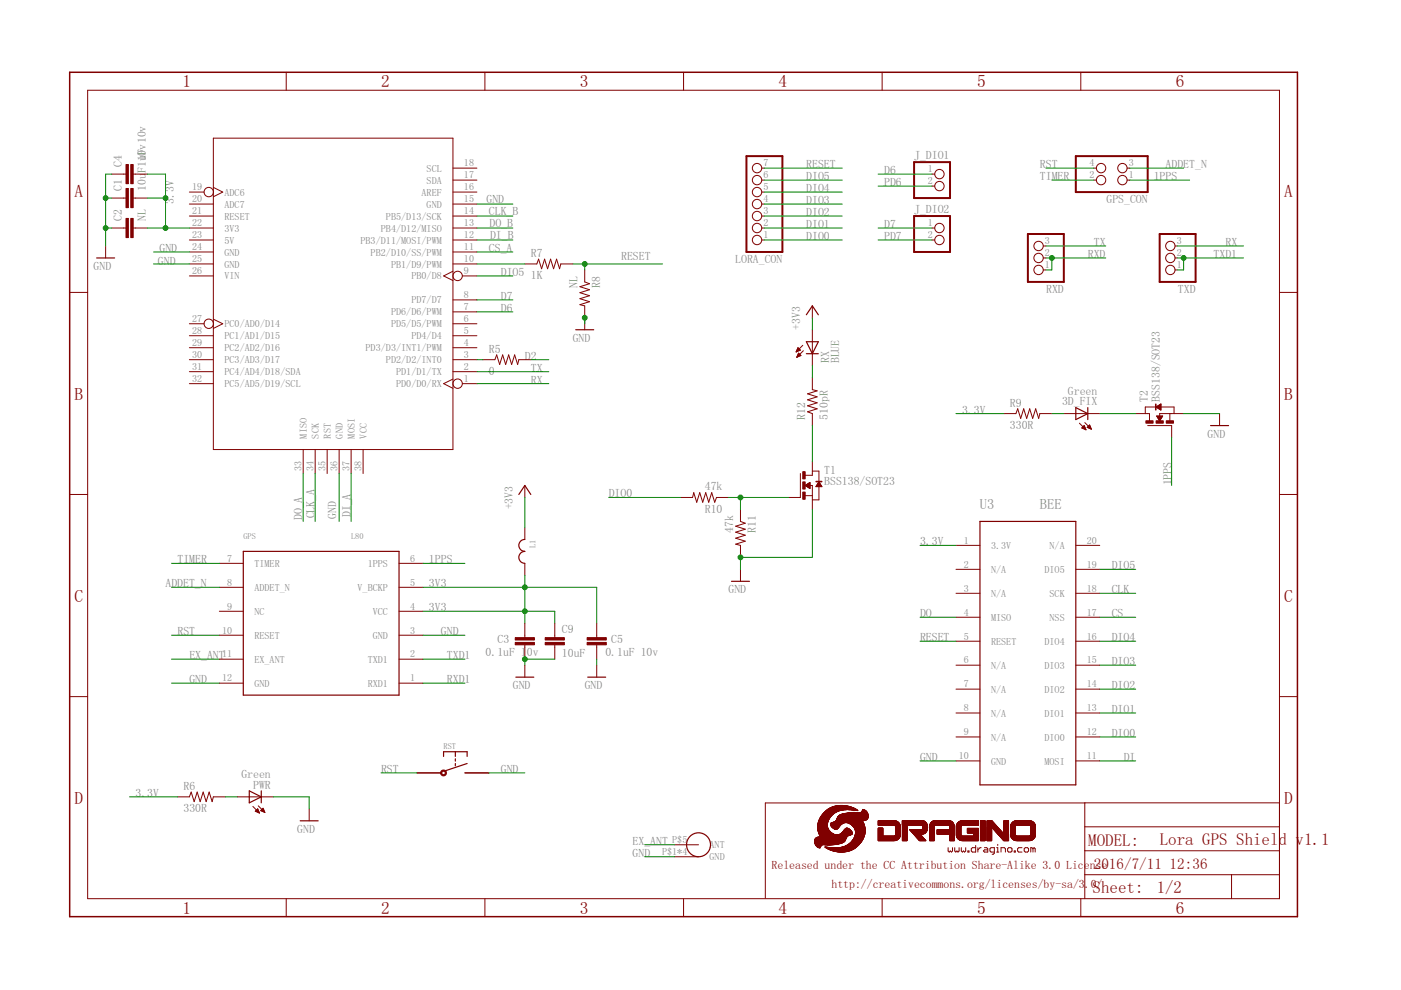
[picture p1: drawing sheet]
<svg xmlns="http://www.w3.org/2000/svg" width="297mm" height="210mm" viewBox="0 0 297 210" stroke-linecap="round" stroke-linejoin="round" font-family="sans-serif">
<defs><g id="words">
<g font-size="3.7" fill="#800000">
<text x="38.7" y="18.5">1</text>
<text x="80.8" y="18.5">2</text>
<text x="123" y="18.5">3</text>
<text x="165.1" y="18.5">4</text>
<text x="207.2" y="18.5">5</text>
<text x="249.3" y="18.5">6</text>
<text x="15.8" y="41.9">A</text>
<text x="272.3" y="41.9">A</text>
<text x="15.8" y="84.7">B</text>
<text x="272.3" y="84.7">B</text>
<text x="15.8" y="127.6">C</text>
<text x="272.3" y="127.6">C</text>
<text x="15.8" y="170.4">D</text>
<text x="272.3" y="170.4">D</text>
<text x="38.7" y="193.7">1</text>
<text x="80.8" y="193.7">2</text>
<text x="123" y="193.7">3</text>
<text x="165.1" y="193.7">4</text>
<text x="207.2" y="193.7">5</text>
<text x="249.3" y="193.7">6</text>
</g>
<g font-size="3.6" fill="#800000">
<text x="230.7" y="179.4">MODEL:</text>
<text x="245.9" y="179.1">Lora GPS Shield v1.1</text>
<text x="231.7" y="189.4">Sheet:</text>
<text x="245.2" y="189.3">1/2</text>
</g>
<g font-size="3.2" fill="#800000">
<text x="231.9" y="184.2">2016/7/11</text>
<text x="248" y="184.2">12:36</text>
</g>
<g font-size="3.1" fill="#808080">
<text x="207.8" y="108">U3</text>
<text x="220.5" y="108">BEE</text>
</g>
<g font-size="2.5" fill="#808080">
<text x="25.8" y="35.4" transform="rotate(-90 25.8 35.4)">C4</text>
<text x="30.9" y="34.1" transform="rotate(-90 30.9 34.1)">uF</text>
<text x="171" y="35.6">RESET</text>
<text x="193.8" y="33.7">J_DIO1</text>
<text x="220.5" y="35.6">RST</text>
<text x="247.1" y="35.6">ADDET_N</text>
<text x="25.8" y="40.5" transform="rotate(-90 25.8 40.5)">C1</text>
<text x="30.9" y="40.5" transform="rotate(-90 30.9 40.5)">10u</text>
<text x="30.9" y="36.7" transform="rotate(-90 30.9 36.7)">F110v10v</text>
<text x="171" y="38.2">DIO5</text>
<text x="171" y="40.7">DIO4</text>
<text x="187.5" y="36.9">D6</text>
<text x="187.5" y="39.5">PD6</text>
<text x="220.5" y="38.2">TIMER</text>
<text x="244.6" y="38.2">1PPS</text>
<text x="25.8" y="46.8" transform="rotate(-90 25.8 46.8)">C2</text>
<text x="30.9" y="46.8" transform="rotate(-90 30.9 46.8)">NL</text>
<text x="36.9" y="43.2" transform="rotate(-90 36.9 43.2)">3.3V</text>
<text x="103.1" y="43">GND</text>
<text x="103.7" y="45.5">CLK_B</text>
<text x="171" y="43.3">DIO3</text>
<text x="171" y="45.8">DIO2</text>
<text x="193.8" y="45.2">J_DIO2</text>
<text x="234.6" y="43.1">GPS_CON</text>
<text x="33.8" y="53.4">GND</text>
<text x="103.7" y="53.4">CS_A</text>
<text x="103.8" y="48.1">DO_B</text>
<text x="103.9" y="50.6">DI_B</text>
<text x="171" y="50.9">DIO0</text>
<text x="171" y="48.3">DIO1</text>
<text x="187.5" y="48.3">D7</text>
<text x="187.5" y="50.9">PD7</text>
<text x="231.9" y="52.1">TX</text>
<text x="259.8" y="52.1">RX</text>
<text x="19.8" y="57.2">GND</text>
<text x="33.5" y="56.1">GND</text>
<text x="106.2" y="58.5">DIO5</text>
<text x="112.5" y="59.3">1K</text>
<text x="112.5" y="54.5">R7</text>
<text x="131.7" y="55.2">RESET</text>
<text x="155.9" y="55.8">LORA_CON</text>
<text x="230.6" y="54.7">RXD</text>
<text x="257.3" y="54.7">TXD1</text>
<text x="106.2" y="63.6">D7</text>
<text x="122.4" y="61" transform="rotate(-90 122.4 61)">NL</text>
<text x="127.2" y="61" transform="rotate(-90 127.2 61)">R8</text>
<text x="221.8" y="62.2">RXD</text>
<text x="249.7" y="62.2">TXD</text>
<text x="106.2" y="66.1">D6</text>
<text x="169.7" y="69.9" transform="rotate(-90 169.7 69.9)">+3V3</text>
<text x="103.7" y="74.8">R5</text>
<text x="111.3" y="76.3">D2</text>
<text x="121.4" y="72.5">GND</text>
<text x="175.8" y="77" transform="rotate(-90 175.8 77)">RX</text>
<text x="177.9" y="77" transform="rotate(-90 177.9 77)">BLUE</text>
<text x="103.7" y="79.6">0</text>
<text x="112.5" y="78.8">TX</text>
<text x="112.5" y="81.4">RX</text>
<text x="226.4" y="83.8">Green</text>
<text x="170.7" y="89" transform="rotate(-90 170.7 89)">R12</text>
<text x="175.5" y="89" transform="rotate(-90 175.5 89)">510pR</text>
<text x="204" y="87.7">3.3V</text>
<text x="214.1" y="86.2">R9</text>
<text x="225.2" y="85.9">3D_FIX</text>
<text x="243.3" y="85.2" transform="rotate(-90 243.3 85.2)">T2</text>
<text x="245.9" y="85.2" transform="rotate(-90 245.9 85.2)">BSS138/SOT23</text>
<text x="214.1" y="91">330R</text>
<text x="256" y="92.8">GND</text>
<text x="174.8" y="100.4">T1</text>
<text x="129.1" y="105.5">DIO0</text>
<text x="149.4" y="104">47k</text>
<text x="174.8" y="102.9">BSS138/SOT23</text>
<text x="248.4" y="102.9" transform="rotate(-90 248.4 102.9)">1PPS</text>
<text x="64" y="110.3" transform="rotate(-90 64 110.3)">DO_A</text>
<text x="66.7" y="109.9" transform="rotate(-90 66.7 109.9)">CLK_A</text>
<text x="71.3" y="110" transform="rotate(-90 71.3 110)">GND</text>
<text x="74.3" y="109.7" transform="rotate(-90 74.3 109.7)">DI_A</text>
<text x="108.7" y="108" transform="rotate(-90 108.7 108)">+3V3</text>
<text x="149.4" y="108.8">R10</text>
<text x="155.5" y="113" transform="rotate(-90 155.5 113)">47k</text>
<text x="160.3" y="113" transform="rotate(-90 160.3 113)">R11</text>
<text x="37.6" y="119.4">TIMER</text>
<text x="91" y="119.4">1PPS</text>
<text x="195.1" y="115.6">3.3V</text>
<text x="35.1" y="124.5">ADDET_N</text>
<text x="91" y="124.5">3V3</text>
<text x="154.4" y="125.8">GND</text>
<text x="235.7" y="120.7">DIO5</text>
<text x="235.7" y="125.8">CLK</text>
<text x="91" y="129.6">3V3</text>
<text x="195.1" y="130.9">DO</text>
<text x="235.7" y="130.9">CS</text>
<text x="37.6" y="134.7">RST</text>
<text x="93.5" y="134.7">GND</text>
<text x="105.5" y="136.3">C3</text>
<text x="119.1" y="134.3">C9</text>
<text x="129.6" y="136.3">C5</text>
<text x="195.1" y="135.9">RESET</text>
<text x="235.7" y="135.9">DIO4</text>
<text x="40.2" y="139.8">EX_ANT</text>
<text x="94.8" y="139.8">TXD1</text>
<text x="103" y="139">0.1uF 1</text>
<text x="111.7" y="139">0v</text>
<text x="119.1" y="139.4">10uF</text>
<text x="128.3" y="139">0.1uF 10v</text>
<text x="235.7" y="141">DIO3</text>
<text x="40.2" y="144.8">GND</text>
<text x="94.8" y="144.8">RXD1</text>
<text x="108.7" y="146.1">GND</text>
<text x="124" y="146.1">GND</text>
<text x="235.7" y="146.1">DIO2</text>
<text x="235.7" y="151.2">DIO1</text>
<text x="195.1" y="161.3">GND</text>
<text x="235.7" y="156.3">DIO0</text>
<text x="238.3" y="161.3">DI</text>
<text x="38.9" y="167.5">R6</text>
<text x="51.2" y="165">Green</text>
<text x="53.7" y="167.2">PWR</text>
<text x="80.8" y="163.9">RST</text>
<text x="106.2" y="163.9">GND</text>
<text x="28.7" y="169">3.3V</text>
<text x="38.9" y="172.3">330R</text>
<text x="63" y="176.6">GND</text>
<text x="134.1" y="179.1">EX_ANT</text>
<text x="134.1" y="181.7">GND</text>
</g>
<g font-size="2.5" fill="#800000">
<text x="163.6" y="184.2">Released under the CC Attribution Share-Alike 3.0 License</text>
<text x="176.3" y="188.3">http://creativecommons.org/licenses/by-sa/3</text>
<text x="230" y="188.3">.0/</text>
</g>
<g font-size="2.1" fill="#808080">
<text x="98.4" y="35.3">18</text>
<text x="161.9" y="35.3">7</text>
<text x="231" y="35.3">4</text>
<text x="239.3" y="35.3">3</text>
<text x="40.7" y="40.4">19</text>
<text x="47.6" y="41.5">ADC6</text>
<text x="89.4" y="41.5">AREF</text>
<text x="90.5" y="36.4">SCL</text>
<text x="90.5" y="38.9">SDA</text>
<text x="98.4" y="40.4">16</text>
<text x="98.4" y="37.8">17</text>
<text x="161.9" y="40.4">5</text>
<text x="161.9" y="37.8">6</text>
<text x="196.7" y="36.6">1</text>
<text x="196.7" y="39.1">2</text>
<text x="231" y="37.8">2</text>
<text x="239.3" y="37.8">1</text>
<text x="40.7" y="48">22</text>
<text x="40.7" y="42.9">20</text>
<text x="40.7" y="45.4">21</text>
<text x="47.6" y="44">ADC7</text>
<text x="47.6" y="46.6">RESET</text>
<text x="81.8" y="46.6">PB5/D13/SCK</text>
<text x="90.5" y="44">GND</text>
<text x="98.4" y="42.9">15</text>
<text x="98.4" y="48">13</text>
<text x="98.4" y="45.4">14</text>
<text x="161.9" y="48">2</text>
<text x="161.9" y="45.4">3</text>
<text x="161.9" y="42.9">4</text>
<text x="196.7" y="48">1</text>
<text x="40.7" y="50.5">23</text>
<text x="40.7" y="53.1">24</text>
<text x="47.6" y="49.1">3V3</text>
<text x="47.6" y="51.6">5V</text>
<text x="76.4" y="51.6">PB3/D11/MOSI/PWM</text>
<text x="80.7" y="49.1">PB4/D12/MISO</text>
<text x="98.4" y="53.1">11</text>
<text x="98.4" y="50.5">12</text>
<text x="161.9" y="50.5">1</text>
<text x="196.7" y="50.5">2</text>
<text x="221.5" y="51.8">3</text>
<text x="249.5" y="51.8">3</text>
<text x="40.7" y="55.6">25</text>
<text x="40.7" y="58.1">26</text>
<text x="47.6" y="56.7">GND</text>
<text x="47.6" y="54.2">GND</text>
<text x="47.6" y="59.3">VIN</text>
<text x="78.6" y="54.2">PB2/D10/SS/PWM</text>
<text x="82.9" y="56.7">PB1/D9/PWM</text>
<text x="87.2" y="59.3">PB0/D8</text>
<text x="98.4" y="58.1">9</text>
<text x="98.4" y="55.6">10</text>
<text x="221.5" y="56.9">1</text>
<text x="221.5" y="54.3">2</text>
<text x="249.5" y="56.9">1</text>
<text x="249.5" y="54.3">2</text>
<text x="87.2" y="64.3">PD7/D7</text>
<text x="98.4" y="65.8">7</text>
<text x="98.4" y="63.2">8</text>
<text x="40.7" y="68.3">27</text>
<text x="40.7" y="70.8">28</text>
<text x="47.6" y="69.4">PC0/AD0/D14</text>
<text x="47.6" y="72">PC1/AD1/D15</text>
<text x="82.9" y="69.4">PD5/D5/PWM</text>
<text x="82.9" y="66.9">PD6/D6/PWM</text>
<text x="87.2" y="72">PD4/D4</text>
<text x="98.4" y="70.8">5</text>
<text x="98.4" y="68.3">6</text>
<text x="40.7" y="73.4">29</text>
<text x="40.7" y="75.9">30</text>
<text x="47.6" y="74.5">PC2/AD2/D16</text>
<text x="47.6" y="77">PC3/AD3/D17</text>
<text x="77.5" y="74.5">PD3/D3/INT1/PWM</text>
<text x="81.8" y="77">PD2/D2/INT0</text>
<text x="98.4" y="75.9">3</text>
<text x="98.4" y="73.4">4</text>
<text x="40.7" y="78.5">31</text>
<text x="40.7" y="81">32</text>
<text x="47.6" y="79.6">PC4/AD4/D18/SDA</text>
<text x="47.6" y="82.1">PC5/AD5/D19/SCL</text>
<text x="84" y="82.1">PD0/D0/RX</text>
<text x="84" y="79.6">PD1/D1/TX</text>
<text x="98.4" y="81">1</text>
<text x="98.4" y="78.5">2</text>
<text x="65.1" y="93" transform="rotate(-90 65.1 93)">MISO</text>
<text x="67.6" y="93" transform="rotate(-90 67.6 93)">SCK</text>
<text x="70.1" y="93" transform="rotate(-90 70.1 93)">RST</text>
<text x="72.7" y="93" transform="rotate(-90 72.7 93)">GND</text>
<text x="75.2" y="93" transform="rotate(-90 75.2 93)">MOSI</text>
<text x="77.7" y="93" transform="rotate(-90 77.7 93)">VCC</text>
<text x="63.9" y="99.8" transform="rotate(-90 63.9 99.8)">33</text>
<text x="66.5" y="99.8" transform="rotate(-90 66.5 99.8)">34</text>
<text x="69" y="99.8" transform="rotate(-90 69 99.8)">35</text>
<text x="71.6" y="99.8" transform="rotate(-90 71.6 99.8)">36</text>
<text x="74.1" y="99.8" transform="rotate(-90 74.1 99.8)">37</text>
<text x="76.6" y="99.8" transform="rotate(-90 76.6 99.8)">38</text>
<text x="48.2" y="119.1">7</text>
<text x="86.9" y="119.1">6</text>
<text x="204.4" y="115.3">1</text>
<text x="210.1" y="116.4">3.3V</text>
<text x="222.5" y="116.4">N/A</text>
<text x="230.4" y="115.3">20</text>
<text x="48.2" y="124.2">8</text>
<text x="53.9" y="120.2">TIMER</text>
<text x="53.9" y="125.3">ADDET_N</text>
<text x="75.8" y="125.3">V_BCKP</text>
<text x="78" y="120.2">1PPS</text>
<text x="86.9" y="124.2">5</text>
<text x="204.4" y="120.4">2</text>
<text x="204.4" y="125.4">3</text>
<text x="210.1" y="121.5">N/A</text>
<text x="221.4" y="121.5">DIO5</text>
<text x="230.4" y="125.4">18</text>
<text x="230.4" y="120.4">19</text>
<text x="48.2" y="129.2">9</text>
<text x="53.9" y="130.4">NC</text>
<text x="79" y="130.4">VCC</text>
<text x="86.9" y="129.2">4</text>
<text x="204.4" y="130.5">4</text>
<text x="210.1" y="126.6">N/A</text>
<text x="210.1" y="131.6">MISO</text>
<text x="222.5" y="131.6">NSS</text>
<text x="222.5" y="126.6">SCK</text>
<text x="230.4" y="130.5">17</text>
<text x="47.1" y="134.3">10</text>
<text x="53.9" y="135.4">RESET</text>
<text x="79" y="135.4">GND</text>
<text x="86.9" y="134.3">3</text>
<text x="204.4" y="135.6">5</text>
<text x="210.1" y="136.7">RESET</text>
<text x="221.4" y="136.7">DIO4</text>
<text x="230.4" y="135.6">16</text>
<text x="47.1" y="139.4">11</text>
<text x="53.9" y="140.5">EX_ANT</text>
<text x="78" y="140.5">TXD1</text>
<text x="86.9" y="139.4">2</text>
<text x="204.4" y="140.7">6</text>
<text x="210.1" y="141.8">N/A</text>
<text x="221.4" y="141.8">DIO3</text>
<text x="230.4" y="140.7">15</text>
<text x="47.1" y="144.5">12</text>
<text x="53.9" y="145.6">GND</text>
<text x="78" y="145.6">RXD1</text>
<text x="86.9" y="144.5">1</text>
<text x="204.4" y="145.7">7</text>
<text x="210.1" y="146.9">N/A</text>
<text x="221.4" y="146.9">DIO2</text>
<text x="230.4" y="145.7">14</text>
<text x="204.4" y="150.8">8</text>
<text x="204.4" y="155.9">9</text>
<text x="210.1" y="151.9">N/A</text>
<text x="221.4" y="151.9">DIO1</text>
<text x="230.4" y="155.9">12</text>
<text x="230.4" y="150.8">13</text>
<text x="203.3" y="161">10</text>
<text x="210.1" y="157">N/A</text>
<text x="221.4" y="157">DIO0</text>
<text x="230.4" y="161">11</text>
<text x="210.1" y="162.1">GND</text>
<text x="221.4" y="162.1">MOSI</text>
<text x="142.5" y="178.8">P$5</text>
<text x="150.4" y="179.9">ANT</text>
<text x="140.4" y="181.3">P$1*4</text>
<text x="150.4" y="182.4">GND</text>
</g>
<g font-size="1.8" fill="#808080">
<text x="51.6" y="114.4">GPS</text>
<text x="74.4" y="114.4">L80</text>
<text x="113.6" y="116.1" transform="rotate(-90 113.6 116.1)">L1</text>
<text x="94" y="158.9">RST</text>
</g>
</g></defs>
<g fill="none" stroke="#800000" stroke-width=".21">
<path d="M18.6 19.1h252.7v171.4h-252.7zM60.7 15.3v3.8M102.8 15.3v3.8M144.9 15.3v3.8M187 15.3v3.8M229.2 15.3v3.8M23.7 36.9h3M28.2 36.9h3.1M45.2 29.3h50.8v66h-50.8zM45.2 39.7l2 1-2 1M96 35.6h5.1M96 38.2h5.1"/>
<path d="M161.5 35.6h.6M161.5 38.2h.6M197.6 36.9h.6M197.6 39.5h.6M231.9 35.6h.6M231.9 38.2h.6M239 35.6h.5M239 38.2h.5M22.4 52.2v2.5M23.7 42h3M23.7 48.3h3M28.2 42h3.1"/>
<path d="M28.2 48.3h3.1M40.2 48.3h5M40.2 50.9h5M40.2 40.7h3.1M40.2 43.3h5M40.2 56h5M40.2 53.4h5M40.2 58.5h5M40.2 45.8h5M96 48.3h5.1M96 50.9h5.1M96 40.7h5.1"/>
<path d="M96 43.3h5.1M96 56h5.1M96 53.4h5.1M96 57.5l-1.9 1 1.9 1M96 45.8h5.1M98 58.5h3.1M111.3 56h2.5l.4-1.1 .6 2.1 .7-2.1 .6 2.1 .6-2.1 .7 2.1 .6-2.1 .6 2.1 .3-1h2.5M124 57.2v2.6l1 .4-2 .6 2 .6-2 .7 2 .6-2 .6 2 .7-2 .6 1 .3v5M161.5 48.3h.6M161.5 50.9h.6M161.5 40.7h.6M161.5 43.3h.6"/>
<path d="M161.5 45.8h.6M197.6 48.3h.6M197.6 50.9h.6M221.2 57.2h.5M221.2 54.7h.5M221.2 52.2h.5M249.1 57.2h.6M249.1 54.7h.6M249.1 52.2h.6M14.8 62h3.8M40.2 68.6h3.1M40.2 71.2h5"/>
<path d="M40.2 73.7h5M40.2 76.3h5M40.2 78.8h5M45.2 67.7l2 .9-2 1M96 68.6h5.1M96 71.2h5.1M96 73.7h5.1M96 76.3h5.1M96 78.8h5.1M96 66.1h5.1M96 63.6h5.1M102.4 76.3h2.5l.4-1.1 .6 2.1 .7-2.1 .6 2.1 .6-2.1 .7 2.1 .6-2.1 .6 2.1 .3-1h2.5"/>
<path d="M168.8 74.6h.1M168.8 74.5h.3M168.9 74.4h.5M169 74.2h.7M169 75.7h.1M169 74.1h.6M169 75.6h.4M169.1 74h.3M169.1 75.4h.6M169.1 75.3h.7M169.1 73.9h.2M169.2 73.8h.1"/>
<path d="M169.2 75.2h.4M169.2 75.1h.3M169.3 75h.1M169.3 74.9l.5 .5-.9 .4zM169.7 74.2l-.5-.5-.4 .9M169.7 74.2l-.9 .4M170.2 73.2l-1.4 1.4M170.3 74.4l-1.4 1.4M172.2 64.9v2.5M172.2 69.9v7.6M271.3 62h3.8M40.2 81.3h5"/>
<path d="M64.3 95.3v5.1M66.8 95.3v5.1M69.4 95.3v5.1M71.9 95.3v5.1M74.4 95.3v5.1M77 95.3v5.1M96 80.4l-1.9 .9 1.9 1M98 81.3h3.1M172.2 80.1v2.5l1 .3-2 .6 2 .6-2 .7 2 .6-2 .6 2 .7-2 .6 1 .4v2.5M172.2 97.9v2.9h-1.5M172.2 99.9h1.4v2.3M212.9 87.7h2.5l.4-1 .6 2 .6-2 .7 2 .6-2 .6 2 .7-2 .6 2 .3-1h2.5"/>
<path d="M225.6 87.7h7.6M228.9 89.7l1.4 1.4M229.4 90.7l.5-.5 .4 .9zM229.4 90.8h.7M229.5 90.6h.5M229.6 90.5h.4M229.7 90.9h.4M229.7 90.4h.2M229.8 90.3h.1M230 91h.2M230 89.6l1.4 1.4M230.5 90.6l.5-.5 .4 .9z"/>
<path d="M230.6 90.6h.6M230.6 90.5h.6M230.7 90.4h.4M230.8 90.8h.5M230.8 90.3h.3M231 90.2h.1M231.1 90.9h.3M240.8 87.7h2.9v1.5M242.8 87.7v-1.4h6.1v1.4M243.3 90.2h5.1v2.6M245.2 86.4h.9M245.2 88.2h1.3l-.6 1z"/>
<path d="M245.2 86.2h.9M245.3 88.2h1.2M245.3 88.3h1.1M245.3 86.4h.8M245.3 88.4h1.1M245.3 86.1h.8M245.4 88.5h.9M245.4 86.5h.7M245.4 86.1h.7M245.5 88.6h.8M245.5 88.7h.7M245.6 86.6h.5"/>
<path d="M245.6 88.7h.6M245.6 86h.5M245.6 88.8h.5M245.7 88.9h.4M245.7 86.7h.4M245.7 86h.4M245.7 88.9h.3M245.7 89h.3M245.8 86.7h.3M245.8 89.1h.2M245.8 85.9h.3M245.8 89.2h.1"/>
<path d="M245.9 86.8h.2M245.9 85.8h.2M246 86.8h.1M246 85.7h.1M246.1 86.9h.1M246.1 85.7l-1 .6 1 .6M246.1 85.7v1.2M246.1 85.7h.1M248 87.7v1.5M251 87.7h-5.1v.5M258.6 87.7v2.5M14.8 104.8h3.8"/>
<path d="M46.5 119.4h5.1M84.6 119.4h5.1M111.3 102.9v2.6M111.3 111.8v2.6M111.3 119.4v2.6M144.3 105.5h2.5l.3-1 .6 2 .7-2 .6 2 .6-2 .7 2 .6-2 .6 2 .4-1h2.6M157 108v2.6l1 .3-2 .7 2 .6-2 .6 2 .7-2 .6 2 .6-2 .7 1 .2v2.6M169.7 100.4v5.1h-2.5M170.7 105.1h1.5M170.7 102.9l1-.6v1.3M170.7 102.9l1 .7M170.7 102.9h1.5v5.1"/>
<path d="M170.8 103h.9M170.8 102.8h.9M170.9 103.1h.8M171 102.8h.7M171 103.1h.7M171.1 102.7h.6M171.1 103.2h.6M171.2 102.6h.5M171.2 103.3h.5M171.3 102.6h.4M171.3 103.3h.4M171.4 102.5h.3"/>
<path d="M171.4 103.4h.3M171.5 102.4h.2M171.6 103.5h.1M171.6 102.4h.1M171.7 103.5h.1M173 103.1h1.2M173.1 103.1h1.1M173.1 103h1M173.2 102.9h.9M173.2 102.8h.8M173.3 102.7h.6M173.3 102.6h.6"/>
<path d="M173.4 102.6h.5M173.4 102.5h.4M173.5 102.4h.3M173.5 102.4h.2M173.5 102.3h.2M173.6 102.2h.1M173.6 103.2v2.8h-1.4M173.6 102.2l.7 1h-1.3zM202.7 115.6h5.1M228.1 115.6h5.1M271.3 104.8h3.8M46.5 124.5h5.1"/>
<path d="M46.5 129.6h5.1M46.5 134.7h5.1M46.5 139.8h5.1M84.6 124.5h5.1M84.6 129.6h5.1M84.6 134.7h5.1M84.6 139.8h5.1M111.3 132.1v3.1M111.3 136.7v3.1M117.6 132.1v3.1M117.6 136.7v3.1M126.5 132.1v3.1"/>
<path d="M126.5 136.7v3.1M157 120.7v2.6M202.7 120.7h5.1M202.7 125.8h5.1M202.7 130.9h5.1M202.7 136h5.1M228.1 120.7h5.1M228.1 125.8h5.1M228.1 130.9h5.1M228.1 136h5.1M14.8 147.7h3.8M46.5 144.8h5.1"/>
<path d="M84.6 144.8h5.1M111.3 141v2.6M126.5 141v2.6M202.7 141h5.1M202.7 146.1h5.1M202.7 151.2h5.1M202.7 156.3h5.1M228.1 141h5.1M228.1 146.1h5.1M228.1 151.2h5.1M228.1 156.3h5.1M271.3 147.7h3.8"/>
<path d="M37.6 169h2.6l.3-1.1 .7 2.1 .6-2.1 .6 2.1 .7-2.1 .6 2.1 .6-2.1 .7 2.1 .2-1h2.6M50.3 169h7.6M53.6 171l1.4 1.4M54.1 172l.5-.5 .4 .9zM54.2 171.9h.6M54.3 172.1h.6M54.3 171.8h.5M54.4 171.7h.3M54.5 172.2h.4M54.6 171.6h.1M54.8 170.9l1.4 1.4M54.8 172.3h.2"/>
<path d="M55.3 171.9l.5-.5 .4 .9zM55.3 171.8h.7M55.4 171.9h.6M55.5 171.7h.4M55.6 171.6h.3M55.7 172.1h.4M55.7 171.4h.1M56 172.2h.1M65.6 171.5v2.5M88.4 163.9h5.1M98.6 163.9h5.1M143 179.1h5.1"/>
<path d="M201 179.7v.7l.3 .3 .2-.3 .2 .3 .3-.3v-.7M202.4 179.7v.7l.2 .3 .3-.3 .2 .3 .2-.3v-.7M202.7 161.3h5.1M203.8 179.7v.7l.2 .3 .3-.3 .2 .3 .2-.3v-.7M206.9 179.3v1.4h-.7l-.3-.3v-.4l.3-.3h.7M207.3 179.7v1M208 179.7h-.2l-.5 .5M208.7 179.7h.5l.2 .3v.7h-.7l-.2-.3 .2-.2h.7M211.3 179.7h.2v1M211.5 179v.3M213.6 180l.3-.3h.4l.3 .3v.4l-.3 .3h-.4l-.3-.3zM216.7 179.7h-.7l-.2 .3v.4l.2 .3h.7"/>
<path d="M217.1 180l.3-.3h.4l.3 .3v.4l-.3 .3h-.4l-.3-.3zM219 180l-.5-.3v1M219 180v.7M219 180l.2-.3 .3 .3v.7M228.1 161.3h5.1M230 175.3h41.3M230 170.2h-67.7v20.2M271.3 170.2h-41.3v20.3M60.7 190.5v3.9M102.8 190.5v3.9M143 181.7h5.1M144.9 190.5v3.9"/>
<path d="M187 190.5v3.9M205.2 180.4h.2v.3h-.2zM210.8 180.7h-.7l-.2-.3v-.4l.2-.3h.7v1.2l-.4 .2M211.3 180.7h.5M212.2 180.7v-1h.7l.3 .3v.7M215 180.4h.3v.3h-.3zM229.2 190.5v3.9M230 185.5h41.3M230 180.4h41.3M261.1 185.5v5"/>
<circle cx="160.5" cy="38.2" r=".99"/>
<circle cx="160.5" cy="35.6" r=".99"/>
<circle cx="199.2" cy="36.9" r=".99"/>
<circle cx="199.2" cy="39.5" r=".99"/>
<circle cx="233.4" cy="35.6" r=".99"/>
<circle cx="233.4" cy="38.2" r=".99"/>
<circle cx="238" cy="38.2" r=".99"/>
<circle cx="238" cy="35.6" r=".99"/>
<circle cx="44.3" cy="40.7" r=".99"/>
<circle cx="97" cy="58.5" r=".99"/>
<circle cx="160.5" cy="40.7" r=".99"/>
<circle cx="160.5" cy="43.3" r=".99"/>
<circle cx="160.5" cy="50.9" r=".99"/>
<circle cx="160.5" cy="48.3" r=".99"/>
<circle cx="160.5" cy="45.8" r=".99"/>
<circle cx="199.2" cy="48.3" r=".99"/>
<circle cx="199.2" cy="50.9" r=".99"/>
<circle cx="220.2" cy="57.2" r=".99"/>
<circle cx="220.2" cy="52.2" r=".99"/>
<circle cx="220.2" cy="54.7" r=".99"/>
<circle cx="248.1" cy="57.2" r=".99"/>
<circle cx="248.1" cy="54.7" r=".99"/>
<circle cx="248.1" cy="52.2" r=".99"/>
<circle cx="44.3" cy="68.6" r=".99"/>
<circle cx="97" cy="81.3" r=".99"/>
</g>
<g fill="#800000" stroke="#800000" stroke-width=".21">
<path d="M27.7 34.9h.5v4h-.5z"/>
<path d="M26.7 34.9h.5v4h-.5z"/>
<path d="M27.7 40h.5v4h-.5z"/>
<path d="M26.7 40h.5v4h-.5z"/>
<path d="M178 180.6l.8 .1z"/>
<path d="M177.7 180.6h1.4z"/>
<path d="M177.5 180.6h1.8z"/>
<path d="M177.3 180.6h2.2z"/>
<path d="M177.2 180.5l2.4 .1z"/>
<path d="M177.1 180.5h2.6z"/>
<path d="M176.9 180.5h2.9z"/>
<path d="M176.8 180.4l3.1 .1z"/>
<path d="M176.7 180.4l3.3 .1z"/>
<path d="M176.7 180.4h3.4z"/>
<path d="M176.6 180.4h3.5z"/>
<path d="M176.5 180.3l3.7 .1z"/>
<path d="M176.4 180.3l3.9 .1z"/>
<path d="M176.3 180.3h4.1z"/>
<path d="M176.2 180.2l4.3 .1z"/>
<path d="M176.1 180.2l4.5 .1z"/>
<path d="M176 180.2h4.6z"/>
<path d="M176 180.2h4.7z"/>
<path d="M175.9 180.1l4.8 .1z"/>
<path d="M175.9 180.1h4.9z"/>
<path d="M175.8 180.1h5z"/>
<path d="M175.7 180.1h5.2z"/>
<path d="M175.7 180l5.2 .1z"/>
<path d="M175.6 180h5.4z"/>
<path d="M175.5 180h5.5z"/>
<path d="M175.5 179.9l5.6 .1z"/>
<path d="M175.4 179.9h5.8z"/>
<path d="M175.3 179.9h5.9z"/>
<path d="M175.3 179.8l6 .1z"/>
<path d="M175.2 179.8h6.1z"/>
<path d="M175.2 179.7l6.2 .1z"/>
<path d="M173.7 179.7l.2 .1z"/>
<path d="M175.1 179.7l1.6 .1z"/>
<path d="M177.5 179.7l3.9 .1z"/>
<path d="M173.6 179.7h.3z"/>
<path d="M175.1 179.7h1.2z"/>
<path d="M177.8 179.7h3.6z"/>
<path d="M173.5 179.7h.4z"/>
<path d="M175 179.7h1z"/>
<path d="M178.1 179.7h3.3z"/>
<path d="M175 179.7h.7z"/>
<path d="M178.2 179.7h3.3z"/>
<path d="M173.4 179.6l.5 .1z"/>
<path d="M175 179.6l.5 .1z"/>
<path d="M178.4 179.6l3.1 .1z"/>
<path d="M173.4 179.6h.5z"/>
<path d="M174.9 179.6h.4z"/>
<path d="M178.5 179.6h3z"/>
<path d="M173.3 179.6h.6z"/>
<path d="M174.9 179.6h.2z"/>
<path d="M178.6 179.6h3z"/>
<path d="M178.7 179.6h2.9z"/>
<path d="M173.3 179.5l.7 .1z"/>
<path d="M178.8 179.5l2.8 .1z"/>
<path d="M173.2 179.5h.7z"/>
<path d="M178.9 179.5h2.8z"/>
<path d="M173.2 179.5h.8z"/>
<path d="M179 179.5h2.7z"/>
<path d="M173.2 179.4l.8 .1z"/>
<path d="M179.1 179.4l2.7 .1z"/>
<path d="M173.1 179.4l.9 .1z"/>
<path d="M179.2 179.4l2.6 .1z"/>
<path d="M173.1 179.4h.9z"/>
<path d="M179.2 179.4h2.6z"/>
<path d="M173.1 179.3l1 .1z"/>
<path d="M179.3 179.3l2.5 .1z"/>
<path d="M179.3 179.3l2.6 .1z"/>
<path d="M173 179.3h1.1z"/>
<path d="M179.4 179.3h2.5z"/>
<path d="M173 179.2l1.1 .1z"/>
<path d="M179.5 179.2l2.4 .1z"/>
<path d="M173 179.2l1.2 .1z"/>
<path d="M179.5 179.2l2.5 .1z"/>
<path d="M173 179.2h1.2z"/>
<path d="M179.6 179.2h2.4z"/>
<path d="M173 179.2h1.3z"/>
<path d="M179.7 179.2h2.3z"/>
<path d="M172.9 179.1l1.4 .1z"/>
<path d="M175.3 179.1l.8 .1z"/>
<path d="M179.7 179.1l2.4 .1z"/>
<path d="M172.9 179.1h1.5z"/>
<path d="M174.9 179.1h1.6z"/>
<path d="M179.7 179.1h2.4z"/>
<path d="M172.9 179.1h1.6z"/>
<path d="M174.6 179.1h2.1z"/>
<path d="M179.8 179.1h2.3z"/>
<path d="M172.9 179l4 .1z"/>
<path d="M179.8 179l2.3 .1z"/>
<path d="M172.9 179l4.2 .1z"/>
<path d="M179.9 179l2.3 .1z"/>
<path d="M172.9 179h4.4z"/>
<path d="M179.9 179h2.3z"/>
<path d="M172.8 179h4.6z"/>
<path d="M172.8 178.9l4.8 .1z"/>
<path d="M180 178.9l2.2 .1z"/>
<path d="M172.8 178.9l5 .1z"/>
<path d="M172.8 178.9h5.1z"/>
<path d="M180 178.9h2.3z"/>
<path d="M172.8 178.9h5.2z"/>
<path d="M180.1 178.9h2.2z"/>
<path d="M172.8 178.8l5.3 .1z"/>
<path d="M180.1 178.8l2.2 .1z"/>
<path d="M172.8 178.8l5.4 .1z"/>
<path d="M172.8 178.8h5.5z"/>
<path d="M180.2 178.8h2.2z"/>
<path d="M172.8 178.8h5.6z"/>
<path d="M172.8 178.7l5.6 .1z"/>
<path d="M180.2 178.7l2.2 .1z"/>
<path d="M172.8 178.7l5.7 .1z"/>
<path d="M180.3 178.7l2.1 .1z"/>
<path d="M172.8 178.7h5.8z"/>
<path d="M180.3 178.7h2.1z"/>
<path d="M180.3 178.7h2.2z"/>
<path d="M172.7 178.6l6 .1z"/>
<path d="M180.3 178.6l2.2 .1z"/>
<path d="M172.7 178.6h6z"/>
<path d="M180.4 178.6h2.1z"/>
<path d="M172.7 178.6h6.1z"/>
<path d="M172.8 178.6h6z"/>
<path d="M172.7 178.5l6.2 .1z"/>
<path d="M180.4 178.5l2.1 .1z"/>
<path d="M180.5 178.5l2.1 .1z"/>
<path d="M172.7 178.5h6.2z"/>
<path d="M180.5 178.5h2.1z"/>
<path d="M172.7 178.5h6.3z"/>
<path d="M172.7 178.4l6.3 .1z"/>
<path d="M180.6 178.4l2 .1z"/>
<path d="M180.5 178.4l2.1 .1z"/>
<path d="M172.7 178.4h6.3z"/>
<path d="M180.6 178.4h2.1z"/>
<path d="M172.7 178.4h6.4z"/>
<path d="M172.7 178.3l6.4 .1z"/>
<path d="M180.6 178.3l2.1 .1z"/>
<path d="M172.7 178.3h6.4z"/>
<path d="M180.7 178.3h2z"/>
<path d="M172.7 178.3h6.5z"/>
<path d="M180.7 178.3h2.1z"/>
<path d="M172.7 178.2l6.5 .1z"/>
<path d="M180.7 178.2l2.1 .1z"/>
<path d="M186.2 178.2l3.4 .1z"/>
<path d="M191.3 178.2l1 .1z"/>
<path d="M195 178.2l1.3 .1z"/>
<path d="M197.1 178.2l1 .1z"/>
<path d="M201.4 178.2l.9 .1z"/>
<path d="M204 178.2l3.4 .1z"/>
<path d="M207.9 178.2l1 .1z"/>
<path d="M209.3 178.2l.9 .1z"/>
<path d="M212.8 178.2l1 .1z"/>
<path d="M215.6 178.2l2.6 .1z"/>
<path d="M172.7 178.2h6.5z"/>
<path d="M180.7 178.2h2.1z"/>
<path d="M186.2 178.2h3.6z"/>
<path d="M191.3 178.2h1z"/>
<path d="M194.9 178.2h1.4z"/>
<path d="M197.1 178.2h1z"/>
<path d="M201.4 178.2h.9z"/>
<path d="M203.8 178.2h3.6z"/>
<path d="M207.9 178.2h1z"/>
<path d="M209.3 178.2h.9z"/>
<path d="M212.8 178.2h1z"/>
<path d="M215.3 178.2h3.2z"/>
<path d="M172.8 178.2h6.4z"/>
<path d="M186.2 178.2h3.7z"/>
<path d="M203.7 178.2h3.8z"/>
<path d="M215.2 178.2h3.4z"/>
<path d="M180.8 178.2h2z"/>
<path d="M186.2 178.2h3.8z"/>
<path d="M203.7 178.2h3.7z"/>
<path d="M215.2 178.2h3.5z"/>
<path d="M172.8 178.1l6.4 .1z"/>
<path d="M180.8 178.1l2 .1z"/>
<path d="M186.2 178.1l3.9 .1z"/>
<path d="M191.3 178.1l1 .1z"/>
<path d="M194.9 178.1l1.3 .1z"/>
<path d="M197.1 178.1l1 .1z"/>
<path d="M201.4 178.1l.9 .1z"/>
<path d="M203.6 178.1l3.8 .1z"/>
<path d="M207.9 178.1l1 .1z"/>
<path d="M209.3 178.1l.9 .1z"/>
<path d="M212.7 178.1l1.1 .1z"/>
<path d="M215.1 178.1l3.6 .1z"/>
<path d="M172.7 178.1h6.5z"/>
<path d="M180.8 178.1h2.1z"/>
<path d="M186.2 178.1h3.9z"/>
<path d="M191.3 178.1h1z"/>
<path d="M194.8 178.1h1.4z"/>
<path d="M197.1 178.1h1z"/>
<path d="M201.4 178.1h.9z"/>
<path d="M203.5 178.1h3.9z"/>
<path d="M207.9 178.1h1z"/>
<path d="M209.3 178.1h.9z"/>
<path d="M212.7 178.1h1.1z"/>
<path d="M215 178.1h3.8z"/>
<path d="M186.2 178.1h4z"/>
<path d="M203.5 178.1h4z"/>
<path d="M172.8 178.1h6.4z"/>
<path d="M203.4 178.1h4z"/>
<path d="M214.9 178.1h4z"/>
<path d="M172.8 178l6.4 .1z"/>
<path d="M180.8 178l2.1 .1z"/>
<path d="M186.2 178l4.1 .1z"/>
<path d="M191.3 178l1 .1z"/>
<path d="M194.8 178l1.3 .1z"/>
<path d="M197.1 178l1 .1z"/>
<path d="M201.4 178l.9 .1z"/>
<path d="M203.4 178l4 .1z"/>
<path d="M207.9 178l1 .1z"/>
<path d="M209.3 178l.9 .1z"/>
<path d="M212.6 178l1.2 .1z"/>
<path d="M214.9 178l4 .1z"/>
<path d="M172.8 178l6.5 .1z"/>
<path d="M180.9 178l2 .1z"/>
<path d="M203.3 178l4.2 .1z"/>
<path d="M214.8 178l4.1 .1z"/>
<path d="M172.8 178h6.5z"/>
<path d="M180.9 178h2z"/>
<path d="M186.2 178h4.2z"/>
<path d="M191.3 178h1z"/>
<path d="M194.7 178h1.4z"/>
<path d="M197.1 178h1z"/>
<path d="M201.4 178h.9z"/>
<path d="M203.3 178h4.1z"/>
<path d="M207.9 178h1z"/>
<path d="M209.3 178h.9z"/>
<path d="M212.6 178h1.2z"/>
<path d="M214.8 178h4.2z"/>
<path d="M172.8 177.9l6.5 .1z"/>
<path d="M180.9 177.9l2 .1z"/>
<path d="M186.2 177.9l4.2 .1z"/>
<path d="M191.3 177.9l1 .1z"/>
<path d="M194.7 177.9l1.4 .1z"/>
<path d="M197.1 177.9l1 .1z"/>
<path d="M201.4 177.9l.9 .1z"/>
<path d="M203.3 177.9l4.1 .1z"/>
<path d="M207.9 177.9l1 .1z"/>
<path d="M209.3 177.9l.9 .1z"/>
<path d="M212.6 177.9l1.2 .1z"/>
<path d="M214.8 177.9l4.2 .1z"/>
<path d="M194.7 177.9l1.3 .1z"/>
<path d="M203.2 177.9l4.2 .1z"/>
<path d="M214.8 177.9l4.3 .1z"/>
<path d="M172.8 177.9h6.5z"/>
<path d="M180.9 177.9h2z"/>
<path d="M186.2 177.9h4.2z"/>
<path d="M191.3 177.9h1z"/>
<path d="M194.7 177.9h1.3z"/>
<path d="M197.1 177.9h1z"/>
<path d="M201.4 177.9h.9z"/>
<path d="M203.2 177.9h4.2z"/>
<path d="M207.9 177.9h1z"/>
<path d="M209.3 177.9h.9z"/>
<path d="M212.5 177.9h1.3z"/>
<path d="M214.7 177.9h4.4z"/>
<path d="M181 177.9h2z"/>
<path d="M186.2 177.9h4.3z"/>
<path d="M194.6 177.9h1.4z"/>
<path d="M172.8 177.8l6.5 .1z"/>
<path d="M181 177.8l2 .1z"/>
<path d="M186.2 177.8l4.3 .1z"/>
<path d="M191.3 177.8l1 .1z"/>
<path d="M194.6 177.8l1.4 .1z"/>
<path d="M197.1 177.8l1 .1z"/>
<path d="M201.4 177.8l.9 .1z"/>
<path d="M203.2 177.8l4.2 .1z"/>
<path d="M207.9 177.8l1 .1z"/>
<path d="M209.3 177.8l.9 .1z"/>
<path d="M212.5 177.8l1.3 .1z"/>
<path d="M214.7 177.8l4.4 .1z"/>
<path d="M172.9 177.8l6.4 .1z"/>
<path d="M194.6 177.8l1.3 .1z"/>
<path d="M203.1 177.8l4.3 .1z"/>
<path d="M214.6 177.8l4.6 .1z"/>
<path d="M172.9 177.8h6.4z"/>
<path d="M181 177.8h2z"/>
<path d="M186.2 177.8h4.4z"/>
<path d="M191.3 177.8h1z"/>
<path d="M194.6 177.8h1.3z"/>
<path d="M197.1 177.8h1z"/>
<path d="M201.4 177.8h.9z"/>
<path d="M203.1 177.8h4.4z"/>
<path d="M207.9 177.8h1z"/>
<path d="M209.3 177.8h.9z"/>
<path d="M212.4 177.8h1.4z"/>
<path d="M214.6 177.8h4.6z"/>
<path d="M172.9 177.8h6.5z"/>
<path d="M203.1 177.8h4.3z"/>
<path d="M194.5 177.8h1.4z"/>
<path d="M203 177.8h4.4z"/>
<path d="M214.5 177.8h4.7z"/>
<path d="M173 177.7l6.4 .1z"/>
<path d="M181.1 177.7l1.9 .1z"/>
<path d="M186.2 177.7l4.4 .1z"/>
<path d="M191.3 177.7l1 .1z"/>
<path d="M194.5 177.7l1.4 .1z"/>
<path d="M197.1 177.7l1 .1z"/>
<path d="M201.4 177.7l.9 .1z"/>
<path d="M203 177.7l4.4 .1z"/>
<path d="M207.9 177.7l1 .1z"/>
<path d="M209.3 177.7l.9 .1z"/>
<path d="M212.4 177.7l1.4 .1z"/>
<path d="M214.5 177.7l4.8 .1z"/>
<path d="M173 177.7h6.4z"/>
<path d="M181.1 177.7h1.9z"/>
<path d="M186.2 177.7h4.4z"/>
<path d="M191.3 177.7h1z"/>
<path d="M194.5 177.7h1.3z"/>
<path d="M197.1 177.7h1z"/>
<path d="M201.4 177.7h.9z"/>
<path d="M203 177.7h4.4z"/>
<path d="M207.9 177.7h1z"/>
<path d="M209.3 177.7h.9z"/>
<path d="M212.4 177.7h1.4z"/>
<path d="M214.5 177.7h4.8z"/>
<path d="M212.3 177.7h1.5z"/>
<path d="M181.1 177.7h2z"/>
<path d="M186.2 177.7h4.5z"/>
<path d="M194.4 177.7h1.4z"/>
<path d="M203 177.7h4.5z"/>
<path d="M173 177.6l6.4 .1z"/>
<path d="M181.1 177.6l2 .1z"/>
<path d="M186.2 177.6l4.5 .1z"/>
<path d="M191.3 177.6l1 .1z"/>
<path d="M194.4 177.6l1.4 .1z"/>
<path d="M197.1 177.6l1 .1z"/>
<path d="M201.4 177.6l.9 .1z"/>
<path d="M203 177.6l4.5 .1z"/>
<path d="M207.9 177.6l1 .1z"/>
<path d="M209.3 177.6l.9 .1z"/>
<path d="M212.3 177.6l1.5 .1z"/>
<path d="M214.5 177.6l4.9 .1z"/>
<path d="M173.1 177.6h6.4z"/>
<path d="M181.1 177.6h2z"/>
<path d="M186.2 177.6h4.5z"/>
<path d="M191.3 177.6h1z"/>
<path d="M194.4 177.6h1.3z"/>
<path d="M197.1 177.6h1z"/>
<path d="M201.4 177.6h.9z"/>
<path d="M202.9 177.6h4.5z"/>
<path d="M207.9 177.6h1z"/>
<path d="M209.3 177.6h.9z"/>
<path d="M212.3 177.6h1.5z"/>
<path d="M214.4 177.6h5z"/>
<path d="M212.2 177.6h1.6z"/>
<path d="M173.2 177.5l6.3 .1z"/>
<path d="M181.1 177.5l2 .1z"/>
<path d="M186.2 177.5l4.5 .1z"/>
<path d="M191.3 177.5l1 .1z"/>
<path d="M194.4 177.5l1.3 .1z"/>
<path d="M197.1 177.5l1 .1z"/>
<path d="M201.4 177.5l.9 .1z"/>
<path d="M202.9 177.5l4.5 .1z"/>
<path d="M207.9 177.5l1 .1z"/>
<path d="M209.3 177.5l.9 .1z"/>
<path d="M212.2 177.5l1.6 .1z"/>
<path d="M214.4 177.5l5 .1z"/>
<path d="M194.3 177.5l1.4 .1z"/>
<path d="M173.3 177.5h6.2z"/>
<path d="M181.1 177.5h2z"/>
<path d="M186.2 177.5h4.5z"/>
<path d="M191.3 177.5h1z"/>
<path d="M194.3 177.5h1.4z"/>
<path d="M197.1 177.5h1z"/>
<path d="M201.4 177.5h.9z"/>
<path d="M202.9 177.5h4.5z"/>
<path d="M207.9 177.5h1z"/>
<path d="M209.3 177.5h.9z"/>
<path d="M212.2 177.5h1.6z"/>
<path d="M214.4 177.5h5z"/>
<path d="M173.4 177.5h6.1z"/>
<path d="M181.2 177.5h2z"/>
<path d="M186.2 177.5h4.6z"/>
<path d="M194.3 177.5h1.3z"/>
<path d="M174 177.4l5.5 .1z"/>
<path d="M181.2 177.4l2 .1z"/>
<path d="M186.2 177.4l4.6 .1z"/>
<path d="M191.3 177.4l1 .1z"/>
<path d="M194.2 177.4l1.4 .1z"/>
<path d="M197.1 177.4l1 .1z"/>
<path d="M201.4 177.4l.9 .1z"/>
<path d="M202.9 177.4l4.5 .1z"/>
<path d="M207.9 177.4l1 .1z"/>
<path d="M209.3 177.4l.9 .1z"/>
<path d="M212.1 177.4l1.7 .1z"/>
<path d="M214.4 177.4l5 .1z"/>
<path d="M174 177.4l5.6 .1z"/>
<path d="M202.8 177.4l4.7 .1z"/>
<path d="M214.3 177.4l5.2 .1z"/>
<path d="M174 177.4h5.6z"/>
<path d="M181.2 177.4h2z"/>
<path d="M186.2 177.4h4.6z"/>
<path d="M191.3 177.4h1z"/>
<path d="M194.2 177.4h1.4z"/>
<path d="M197.1 177.4h1z"/>
<path d="M201.4 177.4h.9z"/>
<path d="M202.8 177.4h4.7z"/>
<path d="M207.9 177.4h1z"/>
<path d="M209.3 177.4h.9z"/>
<path d="M212.1 177.4h1.7z"/>
<path d="M214.3 177.4h5.2z"/>
<path d="M194.2 177.4h1.3z"/>
<path d="M202.8 177.4h4.6z"/>
<path d="M212 177.4h1.8z"/>
<path d="M214.4 177.4h5.1z"/>
<path d="M174 177.3l5.6 .1z"/>
<path d="M181.2 177.3l2 .1z"/>
<path d="M186.2 177.3l4.6 .1z"/>
<path d="M191.3 177.3l1 .1z"/>
<path d="M194.2 177.3l1.3 .1z"/>
<path d="M197.1 177.3l1 .1z"/>
<path d="M201.4 177.3l.9 .1z"/>
<path d="M202.8 177.3l4.6 .1z"/>
<path d="M207.9 177.3l1 .1z"/>
<path d="M209.3 177.3l.9 .1z"/>
<path d="M212 177.3l1.8 .1z"/>
<path d="M214.3 177.3l5.2 .1z"/>
<path d="M173.9 177.3l5.7 .1z"/>
<path d="M194.1 177.3l1.4 .1z"/>
<path d="M173.9 177.3h5.8z"/>
<path d="M181.2 177.3h2z"/>
<path d="M186.2 177.3h4.6z"/>
<path d="M191.3 177.3h1z"/>
<path d="M194.1 177.3h1.4z"/>
<path d="M197.1 177.3h1z"/>
<path d="M201.4 177.3h.9z"/>
<path d="M202.8 177.3h4.6z"/>
<path d="M207.9 177.3h1z"/>
<path d="M209.3 177.3h.9z"/>
<path d="M212 177.3h1.8z"/>
<path d="M214.3 177.3h5.2z"/>
<path d="M181.3 177.3h1.9z"/>
<path d="M186.2 177.3h4.7z"/>
<path d="M173.9 177.2l5.8 .1z"/>
<path d="M181.3 177.2l1.9 .1z"/>
<path d="M186.2 177.2l1 .1z"/>
<path d="M189.6 177.2l1.2 .1z"/>
<path d="M191.3 177.2l1 .1z"/>
<path d="M194.1 177.2l1.3 .1z"/>
<path d="M197.1 177.2l1 .1z"/>
<path d="M201.4 177.2l.9 .1z"/>
<path d="M202.8 177.2l1.2 .1z"/>
<path d="M206.5 177.2l.9 .1z"/>
<path d="M207.9 177.2l1 .1z"/>
<path d="M209.3 177.2l.9 .1z"/>
<path d="M212 177.2l1.8 .1z"/>
<path d="M214.3 177.2l1.3 .1z"/>
<path d="M218.3 177.2l1.2 .1z"/>
<path d="M173.9 177.2h5.9z"/>
<path d="M181.3 177.2h1.9z"/>
<path d="M186.2 177.2h1z"/>
<path d="M189.7 177.2h1.2z"/>
<path d="M191.3 177.2h1z"/>
<path d="M194.1 177.2h1.3z"/>
<path d="M197.1 177.2h1z"/>
<path d="M201.4 177.2h.9z"/>
<path d="M202.8 177.2h1.1z"/>
<path d="M206.5 177.2h.9z"/>
<path d="M207.9 177.2h1z"/>
<path d="M209.3 177.2h.9z"/>
<path d="M211.9 177.2h1.9z"/>
<path d="M214.3 177.2h1.2z"/>
<path d="M218.4 177.2h1.1z"/>
<path d="M181.3 177.2h2z"/>
<path d="M189.8 177.2h1.1z"/>
<path d="M194 177.2h1.4z"/>
<path d="M214.3 177.2h1.1z"/>
<path d="M173.9 177.2h6z"/>
<path d="M173.8 177.1l6.1 .1z"/>
<path d="M181.3 177.1l2 .1z"/>
<path d="M186.2 177.1l1 .1z"/>
<path d="M189.8 177.1l1.1 .1z"/>
<path d="M191.3 177.1l1 .1z"/>
<path d="M194 177.1l1.3 .1z"/>
<path d="M197.1 177.1l1 .1z"/>
<path d="M201.4 177.1l.9 .1z"/>
<path d="M202.8 177.1l1 .1z"/>
<path d="M206.5 177.1l.9 .1z"/>
<path d="M207.9 177.1l1 .1z"/>
<path d="M209.3 177.1l.9 .1z"/>
<path d="M211.9 177.1l1.9 .1z"/>
<path d="M214.3 177.1l1 .1z"/>
<path d="M218.5 177.1l1 .1z"/>
<path d="M173.8 177.1l6.2 .1z"/>
<path d="M211.8 177.1l2 .1z"/>
<path d="M214.2 177.1l1.1 .1z"/>
<path d="M173.8 177.1h6.3z"/>
<path d="M181.3 177.1h2z"/>
<path d="M186.2 177.1h1z"/>
<path d="M189.9 177.1h1z"/>
<path d="M191.3 177.1h1z"/>
<path d="M194 177.1h1.3z"/>
<path d="M197.1 177.1h1z"/>
<path d="M201.4 177.1h.9z"/>
<path d="M202.8 177.1h1z"/>
<path d="M206.5 177.1h.9z"/>
<path d="M207.9 177.1h1z"/>
<path d="M209.3 177.1h.9z"/>
<path d="M211.8 177.1h2z"/>
<path d="M214.3 177.1h1z"/>
<path d="M218.5 177.1h1z"/>
<path d="M173.8 177.1h6.4z"/>
<path d="M193.9 177.1h1.4z"/>
<path d="M173.8 177l6.4 .1z"/>
<path d="M181.3 177l2 .1z"/>
<path d="M186.2 177l1 .1z"/>
<path d="M189.9 177l1 .1z"/>
<path d="M191.3 177l1 .1z"/>
<path d="M193.9 177l1.3 .1z"/>
<path d="M197.1 177l1 .1z"/>
<path d="M201.4 177l.9 .1z"/>
<path d="M202.8 177l1 .1z"/>
<path d="M206.5 177l.9 .1z"/>
<path d="M207.9 177l1 .1z"/>
<path d="M209.3 177l.9 .1z"/>
<path d="M211.8 177l2 .1z"/>
<path d="M214.3 177l.9 .1z"/>
<path d="M218.5 177l1 .1z"/>
<path d="M173.8 177l6.5 .1z"/>
<path d="M173.8 177h3.5z"/>
<path d="M177.6 177h2.8z"/>
<path d="M181.3 177h2z"/>
<path d="M186.2 177h1z"/>
<path d="M189.9 177h1z"/>
<path d="M191.3 177h1z"/>
<path d="M193.8 177h1.4z"/>
<path d="M197.1 177h1z"/>
<path d="M201.4 177h.9z"/>
<path d="M202.7 177h1.1z"/>
<path d="M206.5 177h.9z"/>
<path d="M207.9 177h1z"/>
<path d="M209.3 177h.9z"/>
<path d="M211.7 177h2.1z"/>
<path d="M214.3 177h.9z"/>
<path d="M218.5 177h1z"/>
<path d="M173.8 177h3.3z"/>
<path d="M177.7 177h2.7z"/>
<path d="M202.8 177h.9z"/>
<path d="M218.6 177h.9z"/>
<path d="M173.7 176.9l3.3 .1z"/>
<path d="M177.8 176.9l2.7 .1z"/>
<path d="M181.4 176.9l1.9 .1z"/>
<path d="M186.2 176.9l1 .1z"/>
<path d="M189.9 176.9l1 .1z"/>
<path d="M191.3 176.9l1 .1z"/>
<path d="M193.8 176.9l1.4 .1z"/>
<path d="M197.1 176.9l1 .1z"/>
<path d="M201.4 176.9l.9 .1z"/>
<path d="M202.8 176.9l.9 .1z"/>
<path d="M206.5 176.9l.9 .1z"/>
<path d="M207.9 176.9l1 .1z"/>
<path d="M209.3 176.9l.9 .1z"/>
<path d="M211.7 176.9l2.1 .1z"/>
<path d="M214.2 176.9l1 .1z"/>
<path d="M218.6 176.9l.9 .1z"/>
<path d="M177.9 176.9l2.7 .1z"/>
<path d="M193.8 176.9l1.3 .1z"/>
<path d="M211.6 176.9l2.2 .1z"/>
<path d="M173.7 176.9h3.1z"/>
<path d="M178 176.9h2.6z"/>
<path d="M181.4 176.9h1.9z"/>
<path d="M186.2 176.9h1z"/>
<path d="M189.9 176.9h1z"/>
<path d="M191.3 176.9h1z"/>
<path d="M193.8 176.9h1.3z"/>
<path d="M197.1 176.9h1z"/>
<path d="M201.4 176.9h.9z"/>
<path d="M202.8 176.9h.9z"/>
<path d="M206.5 176.9h.9z"/>
<path d="M207.9 176.9h1z"/>
<path d="M209.3 176.9h.9z"/>
<path d="M211.6 176.9h2.2z"/>
<path d="M214.2 176.9h1z"/>
<path d="M218.6 176.9h.9z"/>
<path d="M178.1 176.9h2.5z"/>
<path d="M193.7 176.9h1.4z"/>
<path d="M198.7 176.9h3.6z"/>
<path d="M173.7 176.8l3.1 .1z"/>
<path d="M178.1 176.8l2.6 .1z"/>
<path d="M181.4 176.8l1.9 .1z"/>
<path d="M186.2 176.8l1 .1z"/>
<path d="M189.9 176.8l1 .1z"/>
<path d="M191.3 176.8l1 .1z"/>
<path d="M193.7 176.8l1.8 .1z"/>
<path d="M197.1 176.8l1 .1z"/>
<path d="M198.7 176.8l3.6 .1z"/>
<path d="M202.8 176.8l.9 .1z"/>
<path d="M206.5 176.8l.9 .1z"/>
<path d="M207.9 176.8l1 .1z"/>
<path d="M209.3 176.8l.9 .1z"/>
<path d="M211.6 176.8l2.2 .1z"/>
<path d="M214.2 176.8l1 .1z"/>
<path d="M218.6 176.8l.9 .1z"/>
<path d="M173.7 176.8h3z"/>
<path d="M178.2 176.8h2.5z"/>
<path d="M181.4 176.8h2z"/>
<path d="M186.2 176.8h1z"/>
<path d="M189.9 176.8h1z"/>
<path d="M191.3 176.8h1z"/>
<path d="M193.7 176.8h2z"/>
<path d="M197.1 176.8h1z"/>
<path d="M198.7 176.8h3.6z"/>
<path d="M202.8 176.8h.9z"/>
<path d="M206.5 176.8h.9z"/>
<path d="M207.9 176.8h1z"/>
<path d="M209.3 176.8h.9z"/>
<path d="M211.5 176.8h1.3z"/>
<path d="M212.9 176.8h.9z"/>
<path d="M214.2 176.8h1z"/>
<path d="M218.6 176.8h.9z"/>
<path d="M193.7 176.8h2.1z"/>
<path d="M173.7 176.8h2.9z"/>
<path d="M193.7 176.8h2.2z"/>
<path d="M173.6 176.7l3 .1z"/>
<path d="M178.3 176.7l2.4 .1z"/>
<path d="M181.4 176.7l2 .1z"/>
<path d="M186.2 176.7l1 .1z"/>
<path d="M189.9 176.7l1 .1z"/>
<path d="M191.3 176.7l1 .1z"/>
<path d="M193.6 176.7l2.4 .1z"/>
<path d="M197.1 176.7l1 .1z"/>
<path d="M198.7 176.7l3.6 .1z"/>
<path d="M202.8 176.7l.9 .1z"/>
<path d="M206.5 176.7l.9 .1z"/>
<path d="M207.9 176.7l1 .1z"/>
<path d="M209.3 176.7l.9 .1z"/>
<path d="M211.5 176.7l1.2 .1z"/>
<path d="M212.9 176.7l.9 .1z"/>
<path d="M214.2 176.7l1 .1z"/>
<path d="M218.6 176.7l.9 .1z"/>
<path d="M173.6 176.7h2.9z"/>
<path d="M178.3 176.7h2.4z"/>
<path d="M181.4 176.7h2z"/>
<path d="M186.2 176.7h1z"/>
<path d="M189.9 176.7h1z"/>
<path d="M191.3 176.7h1z"/>
<path d="M193.6 176.7h2.4z"/>
<path d="M197.1 176.7h1z"/>
<path d="M198.7 176.7h3.6z"/>
<path d="M202.8 176.7h.9z"/>
<path d="M206.5 176.7h.9z"/>
<path d="M207.9 176.7h1z"/>
<path d="M209.3 176.7h.9z"/>
<path d="M211.5 176.7h1.2z"/>
<path d="M212.9 176.7h.9z"/>
<path d="M214.2 176.7h1z"/>
<path d="M218.6 176.7h.9z"/>
<path d="M193.6 176.7h2.5z"/>
<path d="M173.6 176.7h2.8z"/>
<path d="M178.4 176.7h2.3z"/>
<path d="M193.5 176.7h2.6z"/>
<path d="M211.4 176.7h1.3z"/>
<path d="M173.6 176.6l2.8 .1z"/>
<path d="M178.4 176.6l2.3 .1z"/>
<path d="M181.4 176.6l2 .1z"/>
<path d="M186.2 176.6l1 .1z"/>
<path d="M189.9 176.6l1 .1z"/>
<path d="M191.3 176.6l1 .1z"/>
<path d="M193.5 176.6l2.6 .1z"/>
<path d="M197.1 176.6l1 .1z"/>
<path d="M198.7 176.6l3.6 .1z"/>
<path d="M202.8 176.6l.9 .1z"/>
<path d="M206.5 176.6l.9 .1z"/>
<path d="M207.9 176.6l1 .1z"/>
<path d="M209.3 176.6l.9 .1z"/>
<path d="M211.4 176.6l1.3 .1z"/>
<path d="M212.9 176.6l.9 .1z"/>
<path d="M214.2 176.6l1 .1z"/>
<path d="M218.6 176.6l.9 .1z"/>
<path d="M173.6 176.6l2.7 .1z"/>
<path d="M193.5 176.6l2.7 .1z"/>
<path d="M211.4 176.6l1.2 .1z"/>
<path d="M173.6 176.6h2.7z"/>
<path d="M178.5 176.6h2.2z"/>
<path d="M181.4 176.6h2z"/>
<path d="M186.2 176.6h1z"/>
<path d="M189.9 176.6h1z"/>
<path d="M191.3 176.6h1z"/>
<path d="M193.5 176.6h2.7z"/>
<path d="M197.1 176.6h1z"/>
<path d="M198.7 176.6h3.6z"/>
<path d="M202.8 176.6h.9z"/>
<path d="M205.1 176.6h2.3z"/>
<path d="M207.9 176.6h1z"/>
<path d="M209.3 176.6h.9z"/>
<path d="M211.3 176.6h1.3z"/>
<path d="M212.9 176.6h.9z"/>
<path d="M214.2 176.6h1z"/>
<path d="M218.6 176.6h.9z"/>
<path d="M173.5 176.5l2.8 .1z"/>
<path d="M178.5 176.5l2.2 .1z"/>
<path d="M181.4 176.5l2 .1z"/>
<path d="M186.2 176.5l1 .1z"/>
<path d="M189.9 176.5l1 .1z"/>
<path d="M191.3 176.5l1 .1z"/>
<path d="M193.4 176.5l2.8 .1z"/>
<path d="M197.1 176.5l1 .1z"/>
<path d="M198.7 176.5l3.6 .1z"/>
<path d="M202.8 176.5l.9 .1z"/>
<path d="M205.1 176.5l2.3 .1z"/>
<path d="M207.9 176.5l1 .1z"/>
<path d="M209.3 176.5l.9 .1z"/>
<path d="M211.3 176.5l1.3 .1z"/>
<path d="M212.9 176.5l.9 .1z"/>
<path d="M214.2 176.5l1 .1z"/>
<path d="M218.6 176.5l.9 .1z"/>
<path d="M173.6 176.5l2.6 .1z"/>
<path d="M193.4 176.5l2.9 .1z"/>
<path d="M211.3 176.5l1.2 .1z"/>
<path d="M173.6 176.5h2.6z"/>
<path d="M178.6 176.5h2.1z"/>
<path d="M181.4 176.5h2z"/>
<path d="M186.2 176.5h1z"/>
<path d="M189.9 176.5h1z"/>
<path d="M191.3 176.5h1z"/>
<path d="M193.4 176.5h2.9z"/>
<path d="M197.1 176.5h1z"/>
<path d="M198.7 176.5h3.6z"/>
<path d="M202.8 176.5h.9z"/>
<path d="M205.1 176.5h2.3z"/>
<path d="M207.9 176.5h1z"/>
<path d="M209.3 176.5h.9z"/>
<path d="M211.3 176.5h1.2z"/>
<path d="M212.9 176.5h.9z"/>
<path d="M214.2 176.5h1z"/>
<path d="M218.6 176.5h.9z"/>
<path d="M173.5 176.4l2.7 .1z"/>
<path d="M178.6 176.4l2.1 .1z"/>
<path d="M181.4 176.4l2 .1z"/>
<path d="M186.2 176.4l1 .1z"/>
<path d="M189.9 176.4l1 .1z"/>
<path d="M191.3 176.4l1 .1z"/>
<path d="M193.4 176.4l2.9 .1z"/>
<path d="M197.1 176.4l1 .1z"/>
<path d="M198.7 176.4l3.6 .1z"/>
<path d="M202.8 176.4l.9 .1z"/>
<path d="M205.1 176.4l2.3 .1z"/>
<path d="M207.9 176.4l1 .1z"/>
<path d="M209.3 176.4l.9 .1z"/>
<path d="M211.2 176.4l1.3 .1z"/>
<path d="M212.9 176.4l.9 .1z"/>
<path d="M214.2 176.4l1 .1z"/>
<path d="M218.6 176.4l.9 .1z"/>
<path d="M173.5 176.4l2.6 .1z"/>
<path d="M178.6 176.4l2 .1z"/>
<path d="M193.3 176.4l3 .1z"/>
<path d="M173.5 176.4h2.6z"/>
<path d="M178.6 176.4h2z"/>
<path d="M181.4 176.4h2z"/>
<path d="M186.2 176.4h1z"/>
<path d="M189.9 176.4h1z"/>
<path d="M191.3 176.4h1z"/>
<path d="M193.3 176.4h3.1z"/>
<path d="M197.1 176.4h1z"/>
<path d="M198.7 176.4h3.6z"/>
<path d="M202.8 176.4h.9z"/>
<path d="M205.1 176.4h2.3z"/>
<path d="M207.9 176.4h1z"/>
<path d="M209.3 176.4h.9z"/>
<path d="M211.2 176.4h1.3z"/>
<path d="M212.9 176.4h.9z"/>
<path d="M214.2 176.4h1z"/>
<path d="M218.6 176.4h.9z"/>
<path d="M211.2 176.4h1.2z"/>
<path d="M173.5 176.4h2.5z"/>
<path d="M178.7 176.4h1.9z"/>
<path d="M211.1 176.4h1.3z"/>
<path d="M173.5 176.3l2.5 .1z"/>
<path d="M178.7 176.3l1.9 .1z"/>
<path d="M181.4 176.3l2 .1z"/>
<path d="M186.2 176.3l1 .1z"/>
<path d="M189.9 176.3l1 .1z"/>
<path d="M191.3 176.3l1 .1z"/>
<path d="M193.3 176.3l3.1 .1z"/>
<path d="M197.1 176.3l1 .1z"/>
<path d="M198.7 176.3l3.6 .1z"/>
<path d="M202.8 176.3l.9 .1z"/>
<path d="M205.1 176.3l2.3 .1z"/>
<path d="M207.9 176.3l1 .1z"/>
<path d="M209.3 176.3l.9 .1z"/>
<path d="M211.1 176.3l1.3 .1z"/>
<path d="M212.9 176.3l.9 .1z"/>
<path d="M214.2 176.3l1 .1z"/>
<path d="M218.6 176.3l.9 .1z"/>
<path d="M173.5 176.3h2.5z"/>
<path d="M178.7 176.3h1.9z"/>
<path d="M181.4 176.3h2z"/>
<path d="M186.2 176.3h1z"/>
<path d="M189.9 176.3h1z"/>
<path d="M191.3 176.3h1z"/>
<path d="M193.2 176.3h3.2z"/>
<path d="M197.1 176.3h1z"/>
<path d="M198.7 176.3h3.6z"/>
<path d="M202.8 176.3h.9z"/>
<path d="M205.1 176.3h2.3z"/>
<path d="M207.9 176.3h1z"/>
<path d="M209.3 176.3h.9z"/>
<path d="M211.1 176.3h1.2z"/>
<path d="M212.9 176.3h.9z"/>
<path d="M214.2 176.3h1z"/>
<path d="M218.6 176.3h.9z"/>
<path d="M181.4 176.3h2.1z"/>
<path d="M178.8 176.3h1.8z"/>
<path d="M173.5 176.2l2.4 .1z"/>
<path d="M178.8 176.2l1.7 .1z"/>
<path d="M181.4 176.2l2.1 .1z"/>
<path d="M186.2 176.2l1 .1z"/>
<path d="M189.9 176.2l1 .1z"/>
<path d="M191.3 176.2l1 .1z"/>
<path d="M193.2 176.2l3.3 .1z"/>
<path d="M197.1 176.2l1 .1z"/>
<path d="M198.7 176.2l3.6 .1z"/>
<path d="M202.8 176.2l.9 .1z"/>
<path d="M205.1 176.2l2.3 .1z"/>
<path d="M207.9 176.2l1 .1z"/>
<path d="M209.3 176.2l.9 .1z"/>
<path d="M211.1 176.2l1.2 .1z"/>
<path d="M212.9 176.2l.9 .1z"/>
<path d="M214.2 176.2l1 .1z"/>
<path d="M218.6 176.2l.9 .1z"/>
<path d="M173.5 176.2h2.4z"/>
<path d="M178.8 176.2h1.8z"/>
<path d="M181.4 176.2h2.1z"/>
<path d="M186.2 176.2h1z"/>
<path d="M189.9 176.2h1z"/>
<path d="M191.3 176.2h1z"/>
<path d="M193.1 176.2h3.4z"/>
<path d="M197.1 176.2h1z"/>
<path d="M198.7 176.2h3.6z"/>
<path d="M202.8 176.2h.9z"/>
<path d="M205.1 176.2h2.3z"/>
<path d="M207.9 176.2h1z"/>
<path d="M209.3 176.2h.9z"/>
<path d="M211 176.2h1.3z"/>
<path d="M212.9 176.2h.9z"/>
<path d="M214.2 176.2h1z"/>
<path d="M218.6 176.2h.9z"/>
<path d="M173.4 176.2h2.5z"/>
<path d="M178.8 176.2h1.7z"/>
<path d="M173.5 176.1l2.4 .1z"/>
<path d="M178.8 176.1l1.7 .1z"/>
<path d="M181.4 176.1l2.1 .1z"/>
<path d="M186.2 176.1l1 .1z"/>
<path d="M189.9 176.1l1 .1z"/>
<path d="M191.3 176.1l1 .1z"/>
<path d="M193.1 176.1l3.4 .1z"/>
<path d="M197.1 176.1l1 .1z"/>
<path d="M198.7 176.1l3.6 .1z"/>
<path d="M202.8 176.1l.9 .1z"/>
<path d="M205.1 176.1l2.3 .1z"/>
<path d="M207.9 176.1l1 .1z"/>
<path d="M209.3 176.1l.9 .1z"/>
<path d="M211 176.1l1.2 .1z"/>
<path d="M212.9 176.1l.9 .1z"/>
<path d="M214.2 176.1l1 .1z"/>
<path d="M218.6 176.1l.9 .1z"/>
<path d="M173.5 176.1l2.3 .1z"/>
<path d="M178.9 176.1l1.6 .1z"/>
<path d="M210.9 176.1l1.3 .1z"/>
<path d="M173.5 176.1h2.3z"/>
<path d="M178.9 176.1h1.5z"/>
<path d="M181.4 176.1h2z"/>
<path d="M186.2 176.1h1z"/>
<path d="M189.9 176.1h1z"/>
<path d="M191.3 176.1h1z"/>
<path d="M193.1 176.1h3.4z"/>
<path d="M197.1 176.1h1z"/>
<path d="M198.7 176.1h3.6z"/>
<path d="M202.8 176.1h.9z"/>
<path d="M205.1 176.1h2.3z"/>
<path d="M207.9 176.1h1z"/>
<path d="M209.3 176.1h.9z"/>
<path d="M210.9 176.1h1.3z"/>
<path d="M212.9 176.1h.9z"/>
<path d="M214.2 176.1h1z"/>
<path d="M218.6 176.1h.9z"/>
<path d="M173.4 176.1h2.4z"/>
<path d="M193 176.1h3.6z"/>
<path d="M173.4 176l2.4 .1z"/>
<path d="M178.9 176l1.5 .1z"/>
<path d="M181.4 176l2 .1z"/>
<path d="M186.2 176l1 .1z"/>
<path d="M189.9 176l1 .1z"/>
<path d="M191.3 176l1 .1z"/>
<path d="M193 176l3.5 .1z"/>
<path d="M197.1 176l1 .1z"/>
<path d="M198.7 176l3.6 .1z"/>
<path d="M202.8 176l.9 .1z"/>
<path d="M205.1 176l2.3 .1z"/>
<path d="M207.9 176l1 .1z"/>
<path d="M209.3 176l.9 .1z"/>
<path d="M210.9 176l1.2 .1z"/>
<path d="M212.9 176l.9 .1z"/>
<path d="M214.2 176l1 .1z"/>
<path d="M218.6 176l.9 .1z"/>
<path d="M193 176l3.6 .1z"/>
<path d="M173.4 176h2.3z"/>
<path d="M179 176h1.3z"/>
<path d="M181.3 176h2.1z"/>
<path d="M186.2 176h1z"/>
<path d="M189.9 176h1z"/>
<path d="M191.3 176h1z"/>
<path d="M193 176h3.6z"/>
<path d="M197.1 176h1z"/>
<path d="M198.7 176h3.6z"/>
<path d="M202.8 176h.9z"/>
<path d="M205.1 176h2.3z"/>
<path d="M207.9 176h1z"/>
<path d="M209.3 176h.9z"/>
<path d="M210.8 176h1.3z"/>
<path d="M212.9 176h.9z"/>
<path d="M214.2 176h1z"/>
<path d="M218.6 176h.9z"/>
<path d="M192.9 176h3.7z"/>
<path d="M210.8 176h1.2z"/>
<path d="M173.4 175.9l2.3 .1z"/>
<path d="M179 175.9l1.3 .1z"/>
<path d="M181.3 175.9l2.1 .1z"/>
<path d="M186.2 175.9l1 .1z"/>
<path d="M189.9 175.9l1 .1z"/>
<path d="M191.3 175.9l1 .1z"/>
<path d="M192.9 175.9l3.7 .1z"/>
<path d="M197.1 175.9l1 .1z"/>
<path d="M198.7 175.9l3.6 .1z"/>
<path d="M202.8 175.9l.9 .1z"/>
<path d="M205.1 175.9l2.3 .1z"/>
<path d="M207.9 175.9l1 .1z"/>
<path d="M209.3 175.9l.9 .1z"/>
<path d="M210.8 175.9l1.2 .1z"/>
<path d="M212.9 175.9l.9 .1z"/>
<path d="M214.2 175.9l1 .1z"/>
<path d="M218.6 175.9l.9 .1z"/>
<path d="M173.4 175.9h2.3z"/>
<path d="M179 175.9h1.2z"/>
<path d="M181.3 175.9h2.1z"/>
<path d="M186.2 175.9h1z"/>
<path d="M189.9 175.9h1z"/>
<path d="M191.3 175.9h1z"/>
<path d="M192.9 175.9h3.7z"/>
<path d="M197.1 175.9h1z"/>
<path d="M198.7 175.9h3.6z"/>
<path d="M202.8 175.9h.9z"/>
<path d="M205.1 175.9h2.3z"/>
<path d="M207.9 175.9h1z"/>
<path d="M209.3 175.9h.9z"/>
<path d="M210.7 175.9h1.3z"/>
<path d="M212.9 175.9h.9z"/>
<path d="M214.2 175.9h1z"/>
<path d="M218.6 175.9h.9z"/>
<path d="M179.1 175.9h1.1z"/>
<path d="M192.8 175.9h3.8z"/>
<path d="M201.4 175.9h.9z"/>
<path d="M173.4 175.9h2.2z"/>
<path d="M179.1 175.9h1z"/>
<path d="M195.4 175.9h1.2z"/>
<path d="M173.4 175.8l2.2 .1z"/>
<path d="M177.1 175.8l.3 .1z"/>
<path d="M179.1 175.8l1 .1z"/>
<path d="M181.3 175.8l2.1 .1z"/>
<path d="M186.2 175.8l1 .1z"/>
<path d="M189.9 175.8l1 .1z"/>
<path d="M191.3 175.8l1 .1z"/>
<path d="M195.5 175.8l1.1 .1z"/>
<path d="M197.1 175.8l1 .1z"/>
<path d="M201.4 175.8l.9 .1z"/>
<path d="M202.8 175.8l.9 .1z"/>
<path d="M205.1 175.8l2.3 .1z"/>
<path d="M207.9 175.8l1 .1z"/>
<path d="M209.3 175.8l.9 .1z"/>
<path d="M210.7 175.8l1.2 .1z"/>
<path d="M212.9 175.8l.9 .1z"/>
<path d="M214.2 175.8l1 .1z"/>
<path d="M218.6 175.8l.9 .1z"/>
<path d="M173.4 175.8h2.2z"/>
<path d="M177 175.8h.4z"/>
<path d="M179.2 175.8h.9z"/>
<path d="M181.3 175.8h2.1z"/>
<path d="M186.2 175.8h1z"/>
<path d="M189.9 175.8h1z"/>
<path d="M191.3 175.8h1z"/>
<path d="M195.6 175.8h1z"/>
<path d="M197.1 175.8h1z"/>
<path d="M201.4 175.8h.9z"/>
<path d="M202.8 175.8h.9z"/>
<path d="M205.1 175.8h2.3z"/>
<path d="M207.9 175.8h1z"/>
<path d="M209.3 175.8h.9z"/>
<path d="M210.7 175.8h1.2z"/>
<path d="M212.9 175.8h.9z"/>
<path d="M214.2 175.8h1z"/>
<path d="M218.6 175.8h.9z"/>
<path d="M177 175.8h.5z"/>
<path d="M173.4 175.7l2.2 .1z"/>
<path d="M176.9 175.7l.6 .1z"/>
<path d="M179.2 175.7l.8 .1z"/>
<path d="M181.3 175.7l2.1 .1z"/>
<path d="M186.2 175.7l1 .1z"/>
<path d="M189.9 175.7l1 .1z"/>
<path d="M191.3 175.7l1 .1z"/>
<path d="M195.6 175.7l1.1 .1z"/>
<path d="M197.1 175.7l1 .1z"/>
<path d="M201.4 175.7l.9 .1z"/>
<path d="M202.8 175.7l.9 .1z"/>
<path d="M205.1 175.7l2.3 .1z"/>
<path d="M207.9 175.7l1 .1z"/>
<path d="M209.3 175.7l.9 .1z"/>
<path d="M210.6 175.7l1.2 .1z"/>
<path d="M212.9 175.7l.9 .1z"/>
<path d="M214.2 175.7l1 .1z"/>
<path d="M218.6 175.7l.9 .1z"/>
<path d="M195.6 175.7l1 .1z"/>
<path d="M173.4 175.7h2.2z"/>
<path d="M176.8 175.7h.8z"/>
<path d="M179.2 175.7h.8z"/>
<path d="M181.2 175.7h2.2z"/>
<path d="M186.2 175.7h1z"/>
<path d="M189.9 175.7h1z"/>
<path d="M191.3 175.7h1z"/>
<path d="M195.6 175.7h1z"/>
<path d="M197.1 175.7h1z"/>
<path d="M201.4 175.7h.9z"/>
<path d="M202.8 175.7h.9z"/>
<path d="M205.1 175.7h2.3z"/>
<path d="M207.9 175.7h1z"/>
<path d="M209.3 175.7h.9z"/>
<path d="M210.6 175.7h1.2z"/>
<path d="M212.9 175.7h.9z"/>
<path d="M214.2 175.7h1z"/>
<path d="M218.6 175.7h.9z"/>
<path d="M179.3 175.7h.6z"/>
<path d="M210.5 175.7h1.3z"/>
<path d="M173.4 175.6l2.1 .1z"/>
<path d="M176.8 175.6l.8 .1z"/>
<path d="M179.3 175.6l.6 .1z"/>
<path d="M181.2 175.6l2.2 .1z"/>
<path d="M186.2 175.6l1 .1z"/>
<path d="M189.9 175.6l1 .1z"/>
<path d="M191.3 175.6l1 .1z"/>
<path d="M195.7 175.6l.9 .1z"/>
<path d="M197.1 175.6l1 .1z"/>
<path d="M201.4 175.6l.9 .1z"/>
<path d="M202.8 175.6l.9 .1z"/>
<path d="M205.1 175.6l2.3 .1z"/>
<path d="M207.9 175.6l1 .1z"/>
<path d="M209.3 175.6l.9 .1z"/>
<path d="M210.5 175.6l1.3 .1z"/>
<path d="M212.9 175.6l.9 .1z"/>
<path d="M214.2 175.6l1 .1z"/>
<path d="M218.6 175.6l.9 .1z"/>
<path d="M176.7 175.6l1 .1z"/>
<path d="M179.3 175.6l.5 .1z"/>
<path d="M173.4 175.6h2.1z"/>
<path d="M176.7 175.6h1z"/>
<path d="M179.4 175.6h.3z"/>
<path d="M181.2 175.6h2.2z"/>
<path d="M186.2 175.6h1z"/>
<path d="M189.9 175.6h1z"/>
<path d="M191.3 175.6h1z"/>
<path d="M195.7 175.6h.9z"/>
<path d="M197.1 175.6h1z"/>
<path d="M201.4 175.6h.9z"/>
<path d="M202.8 175.6h.9z"/>
<path d="M207.9 175.6h1z"/>
<path d="M209.3 175.6h.9z"/>
<path d="M210.5 175.6h1.2z"/>
<path d="M212.9 175.6h.9z"/>
<path d="M214.2 175.6h1z"/>
<path d="M218.6 175.6h.9z"/>
<path d="M179.5 175.6h.2z"/>
<path d="M195.6 175.6h1.1z"/>
<path d="M173.4 175.5l2.1 .1z"/>
<path d="M176.6 175.5l1.1 .1z"/>
<path d="M181.1 175.5l2.3 .1z"/>
<path d="M189.9 175.5l1 .1z"/>
<path d="M191.3 175.5l1 .1z"/>
<path d="M195.7 175.5l1 .1z"/>
<path d="M197.1 175.5l1 .1z"/>
<path d="M201.4 175.5l.9 .1z"/>
<path d="M202.8 175.5l.9 .1z"/>
<path d="M207.9 175.5l1 .1z"/>
<path d="M209.3 175.5l.9 .1z"/>
<path d="M210.4 175.5l1.3 .1z"/>
<path d="M212.9 175.5l.9 .1z"/>
<path d="M214.2 175.5l1 .1z"/>
<path d="M218.6 175.5l.9 .1z"/>
<path d="M210.4 175.5l1.2 .1z"/>
<path d="M173.4 175.5h2.1z"/>
<path d="M176.6 175.5h1.1z"/>
<path d="M181.1 175.5h2.3z"/>
<path d="M189.9 175.5h1z"/>
<path d="M191.3 175.5h1z"/>
<path d="M195.7 175.5h1z"/>
<path d="M197.1 175.5h1z"/>
<path d="M201.4 175.5h.9z"/>
<path d="M202.8 175.5h.9z"/>
<path d="M207.9 175.5h1z"/>
<path d="M209.3 175.5h.9z"/>
<path d="M210.4 175.5h1.2z"/>
<path d="M212.9 175.5h.9z"/>
<path d="M214.2 175.5h1z"/>
<path d="M218.6 175.5h.9z"/>
<path d="M176.5 175.5h1.3z"/>
<path d="M173.4 175.4l2.1 .1z"/>
<path d="M176.5 175.4l1.3 .1z"/>
<path d="M181.1 175.4l2.3 .1z"/>
<path d="M189.9 175.4l1 .1z"/>
<path d="M191.3 175.4l1 .1z"/>
<path d="M195.7 175.4l1 .1z"/>
<path d="M197.1 175.4l1 .1z"/>
<path d="M201.4 175.4l.9 .1z"/>
<path d="M202.8 175.4l.9 .1z"/>
<path d="M207.9 175.4l1 .1z"/>
<path d="M209.3 175.4l.9 .1z"/>
<path d="M210.3 175.4l1.3 .1z"/>
<path d="M212.9 175.4l.9 .1z"/>
<path d="M214.2 175.4l1 .1z"/>
<path d="M218.6 175.4l.9 .1z"/>
<path d="M173.4 175.4h2.1z"/>
<path d="M176.4 175.4h1.5z"/>
<path d="M181 175.4h2.4z"/>
<path d="M189.9 175.4h1z"/>
<path d="M191.3 175.4h1z"/>
<path d="M195.7 175.4h1z"/>
<path d="M197.1 175.4h1z"/>
<path d="M201.4 175.4h.9z"/>
<path d="M202.8 175.4h.9z"/>
<path d="M207.9 175.4h1z"/>
<path d="M209.3 175.4h2.2z"/>
<path d="M212.9 175.4h.9z"/>
<path d="M214.2 175.4h1z"/>
<path d="M218.6 175.4h.9z"/>
<path d="M173.4 175.4h2z"/>
<path d="M176.4 175.4h1.4z"/>
<path d="M181 175.4h2.3z"/>
<path d="M173.4 175.3l2 .1z"/>
<path d="M176.4 175.3l1.5 .1z"/>
<path d="M181 175.3l2.4 .1z"/>
<path d="M189.9 175.3l1 .1z"/>
<path d="M191.3 175.3l1 .1z"/>
<path d="M195.7 175.3l1 .1z"/>
<path d="M197.1 175.3l1 .1z"/>
<path d="M201.4 175.3l.9 .1z"/>
<path d="M202.8 175.3l.9 .1z"/>
<path d="M207.9 175.3l1 .1z"/>
<path d="M209.3 175.3l2.2 .1z"/>
<path d="M212.9 175.3l.9 .1z"/>
<path d="M214.2 175.3l1 .1z"/>
<path d="M218.6 175.3l.9 .1z"/>
<path d="M173.4 175.3h2z"/>
<path d="M176.3 175.3h1.6z"/>
<path d="M181 175.3h2.4z"/>
<path d="M189.9 175.3h1z"/>
<path d="M191.3 175.3h1z"/>
<path d="M195.7 175.3h1z"/>
<path d="M197.1 175.3h1z"/>
<path d="M201.4 175.3h.9z"/>
<path d="M202.8 175.3h.9z"/>
<path d="M207.9 175.3h1z"/>
<path d="M209.3 175.3h2.2z"/>
<path d="M212.9 175.3h.9z"/>
<path d="M214.2 175.3h1z"/>
<path d="M218.6 175.3h.9z"/>
<path d="M176.4 175.3h1.5z"/>
<path d="M181 175.3h2.3z"/>
<path d="M173.4 175.3h2.1z"/>
<path d="M209.3 175.3h2.1z"/>
<path d="M214.3 175.3h.9z"/>
<path d="M173.4 175.2l2 .1z"/>
<path d="M176.3 175.2l1.6 .1z"/>
<path d="M180.9 175.2l2.4 .1z"/>
<path d="M189.9 175.2l1 .1z"/>
<path d="M191.3 175.2l1 .1z"/>
<path d="M195.6 175.2l1.1 .1z"/>
<path d="M197.1 175.2l1 .1z"/>
<path d="M201.4 175.2l.9 .1z"/>
<path d="M202.7 175.2l1.1 .1z"/>
<path d="M207.9 175.2l1 .1z"/>
<path d="M209.3 175.2l2.1 .1z"/>
<path d="M212.9 175.2l.9 .1z"/>
<path d="M214.3 175.2l.9 .1z"/>
<path d="M218.6 175.2l.9 .1z"/>
<path d="M176.3 175.2l1.7 .1z"/>
<path d="M195.7 175.2l.9 .1z"/>
<path d="M201.3 175.2l1 .1z"/>
<path d="M202.8 175.2l1 .1z"/>
<path d="M218.5 175.2l1 .1z"/>
<path d="M173.4 175.2h2z"/>
<path d="M176.3 175.2h1.7z"/>
<path d="M180.9 175.2h2.4z"/>
<path d="M189.9 175.2h1z"/>
<path d="M191.3 175.2h1z"/>
<path d="M195.7 175.2h.9z"/>
<path d="M197.1 175.2h1z"/>
<path d="M201.3 175.2h1z"/>
<path d="M202.8 175.2h1z"/>
<path d="M207.9 175.2h1z"/>
<path d="M209.3 175.2h2z"/>
<path d="M212.9 175.2h.9z"/>
<path d="M214.3 175.2h.9z"/>
<path d="M218.5 175.2h1z"/>
<path d="M180.8 175.2h2.5z"/>
<path d="M173.4 175.1l2 .1z"/>
<path d="M176.2 175.1l1.8 .1z"/>
<path d="M180.8 175.1l2.5 .1z"/>
<path d="M189.9 175.1l1 .1z"/>
<path d="M191.3 175.1l1 .1z"/>
<path d="M195.6 175.1l1 .1z"/>
<path d="M197.1 175.1l1 .1z"/>
<path d="M201.3 175.1l1 .1z"/>
<path d="M202.8 175.1l1 .1z"/>
<path d="M207.9 175.1l1 .1z"/>
<path d="M209.3 175.1l2 .1z"/>
<path d="M212.9 175.1l.9 .1z"/>
<path d="M214.3 175.1l1 .1z"/>
<path d="M218.5 175.1l1 .1z"/>
<path d="M176.2 175.1l1.9 .1z"/>
<path d="M189.8 175.1l1.1 .1z"/>
<path d="M214.2 175.1l1.1 .1z"/>
<path d="M173.4 175.1h2z"/>
<path d="M176.2 175.1h1.9z"/>
<path d="M180.8 175.1h2.5z"/>
<path d="M189.8 175.1h1.1z"/>
<path d="M191.3 175.1h1z"/>
<path d="M195.6 175.1h1.1z"/>
<path d="M197.1 175.1h1z"/>
<path d="M201.3 175.1h1z"/>
<path d="M202.8 175.1h1z"/>
<path d="M207.9 175.1h1z"/>
<path d="M209.3 175.1h2z"/>
<path d="M212.9 175.1h.9z"/>
<path d="M214.2 175.1h1.1z"/>
<path d="M218.5 175.1h1z"/>
<path d="M173.4 175l2 .1z"/>
<path d="M176.2 175l1.9 .1z"/>
<path d="M180.7 175l2.6 .1z"/>
<path d="M189.8 175l1.1 .1z"/>
<path d="M191.3 175l1 .1z"/>
<path d="M195.6 175l1.1 .1z"/>
<path d="M197.1 175l1 .1z"/>
<path d="M201.3 175l1 .1z"/>
<path d="M202.8 175l1 .1z"/>
<path d="M207.9 175l1 .1z"/>
<path d="M209.3 175l1.9 .1z"/>
<path d="M212.9 175l.9 .1z"/>
<path d="M214.3 175l1 .1z"/>
<path d="M218.5 175l1 .1z"/>
<path d="M189.8 175l1 .1z"/>
<path d="M195.6 175l1 .1z"/>
<path d="M202.8 175l1.1 .1z"/>
<path d="M214.3 175l1.1 .1z"/>
<path d="M218.4 175l1.1 .1z"/>
<path d="M173.4 175h2z"/>
<path d="M176.2 175h1.9z"/>
<path d="M180.7 175h2.6z"/>
<path d="M189.7 175h1.1z"/>
<path d="M191.3 175h1z"/>
<path d="M195.6 175h1z"/>
<path d="M197.1 175h1.1z"/>
<path d="M201.3 175h1z"/>
<path d="M202.8 175h1.1z"/>
<path d="M207.9 175h1z"/>
<path d="M209.3 175h1.9z"/>
<path d="M212.9 175h.9z"/>
<path d="M214.3 175h1.1z"/>
<path d="M218.4 175h1.1z"/>
<path d="M176.1 175h2z"/>
<path d="M195.5 175h1.1z"/>
<path d="M201.2 175h1.1z"/>
<path d="M202.8 175h1.2z"/>
<path d="M214.3 175h1.2z"/>
<path d="M218.3 175h1.2z"/>
<path d="M176.1 175h2.1z"/>
<path d="M180.6 175h2.7z"/>
<path d="M186.2 175h4.7z"/>
<path d="M191.3 175h5.3z"/>
<path d="M197.1 175h5.2z"/>
<path d="M202.8 175h4.6z"/>
<path d="M209.3 175h1.8z"/>
<path d="M214.3 175h5.2z"/>
<path d="M173.4 174.9l2 .1z"/>
<path d="M176.1 174.9l2.1 .1z"/>
<path d="M180.6 174.9l2.6 .1z"/>
<path d="M186.2 174.9l4.7 .1z"/>
<path d="M191.3 174.9l5.3 .1z"/>
<path d="M197.1 174.9l5.2 .1z"/>
<path d="M202.8 174.9l4.6 .1z"/>
<path d="M207.9 174.9l1 .1z"/>
<path d="M209.3 174.9l1.8 .1z"/>
<path d="M212.9 174.9l.9 .1z"/>
<path d="M214.3 174.9l5.2 .1z"/>
<path d="M173.4 174.9h2z"/>
<path d="M176.1 174.9h2.1z"/>
<path d="M180.6 174.9h2.6z"/>
<path d="M186.2 174.9h4.6z"/>
<path d="M191.3 174.9h5.3z"/>
<path d="M197.1 174.9h5.2z"/>
<path d="M202.8 174.9h4.6z"/>
<path d="M207.9 174.9h1z"/>
<path d="M209.3 174.9h1.8z"/>
<path d="M212.9 174.9h.9z"/>
<path d="M214.3 174.9h5.2z"/>
<path d="M176.1 174.9h2.2z"/>
<path d="M180.5 174.9h2.7z"/>
<path d="M173.4 174.8l2 .1z"/>
<path d="M176.1 174.8l2.2 .1z"/>
<path d="M180.5 174.8l2.7 .1z"/>
<path d="M186.2 174.8l4.6 .1z"/>
<path d="M191.3 174.8l5.3 .1z"/>
<path d="M197.1 174.8l5.2 .1z"/>
<path d="M202.8 174.8l4.7 .1z"/>
<path d="M207.9 174.8l1 .1z"/>
<path d="M209.3 174.8l1.7 .1z"/>
<path d="M212.9 174.8l.9 .1z"/>
<path d="M214.3 174.8l5.2 .1z"/>
<path d="M173.4 174.8h2z"/>
<path d="M176.1 174.8h2.2z"/>
<path d="M180.5 174.8h2.7z"/>
<path d="M186.2 174.8h4.6z"/>
<path d="M191.3 174.8h5.3z"/>
<path d="M197.2 174.8h5z"/>
<path d="M202.8 174.8h4.7z"/>
<path d="M207.9 174.8h1z"/>
<path d="M209.3 174.8h1.7z"/>
<path d="M212.9 174.8h.9z"/>
<path d="M214.3 174.8h5.2z"/>
<path d="M176.1 174.8h2.3z"/>
<path d="M180.4 174.8h2.8z"/>
<path d="M214.4 174.8h5.1z"/>
<path d="M202.9 174.8h4.5z"/>
<path d="M214.4 174.8h5z"/>
<path d="M173.4 174.7l2 .1z"/>
<path d="M176.1 174.7l2.3 .1z"/>
<path d="M180.4 174.7l2.8 .1z"/>
<path d="M186.2 174.7l4.5 .1z"/>
<path d="M191.3 174.7l5.3 .1z"/>
<path d="M197.2 174.7l5 .1z"/>
<path d="M202.9 174.7l4.5 .1z"/>
<path d="M207.9 174.7l1 .1z"/>
<path d="M209.3 174.7l1.6 .1z"/>
<path d="M212.9 174.7l.9 .1z"/>
<path d="M214.4 174.7l5 .1z"/>
<path d="M176.1 174.7l2.4 .1z"/>
<path d="M180.3 174.7l2.9 .1z"/>
<path d="M191.3 174.7l5.2 .1z"/>
<path d="M173.4 174.7h2z"/>
<path d="M176.1 174.7h2.4z"/>
<path d="M180.3 174.7h2.9z"/>
<path d="M186.2 174.7h4.5z"/>
<path d="M191.3 174.7h5.2z"/>
<path d="M197.2 174.7h5z"/>
<path d="M202.9 174.7h4.5z"/>
<path d="M207.9 174.7h1z"/>
<path d="M209.3 174.7h1.6z"/>
<path d="M212.9 174.7h.9z"/>
<path d="M214.4 174.7h5z"/>
<path d="M173.4 174.6l2 .1z"/>
<path d="M176.1 174.6l2.4 .1z"/>
<path d="M180.2 174.6l3 .1z"/>
<path d="M186.2 174.6l4.5 .1z"/>
<path d="M191.3 174.6l5.2 .1z"/>
<path d="M197.2 174.6l5 .1z"/>
<path d="M202.9 174.6l4.5 .1z"/>
<path d="M207.9 174.6l1 .1z"/>
<path d="M209.3 174.6l1.6 .1z"/>
<path d="M212.9 174.6l.9 .1z"/>
<path d="M214.4 174.6l5 .1z"/>
<path d="M176.1 174.6l2.5 .1z"/>
<path d="M180.2 174.6l2.9 .1z"/>
<path d="M197.3 174.6l4.9 .1z"/>
<path d="M214.5 174.6l4.9 .1z"/>
<path d="M173.4 174.6h2z"/>
<path d="M176.1 174.6h2.5z"/>
<path d="M180.1 174.6h3z"/>
<path d="M186.2 174.6h4.5z"/>
<path d="M191.3 174.6h5.2z"/>
<path d="M197.3 174.6h4.9z"/>
<path d="M202.9 174.6h4.5z"/>
<path d="M207.9 174.6h1z"/>
<path d="M209.3 174.6h1.5z"/>
<path d="M212.9 174.6h.9z"/>
<path d="M214.4 174.6h5z"/>
<path d="M173.5 174.6h2z"/>
<path d="M176.1 174.6h2.6z"/>
<path d="M197.3 174.6h4.8z"/>
<path d="M203 174.6h4.5z"/>
<path d="M214.5 174.6h4.8z"/>
<path d="M173.5 174.5l2 .1z"/>
<path d="M176.1 174.5l2.6 .1z"/>
<path d="M180 174.5l3.1 .1z"/>
<path d="M186.2 174.5l4.4 .1z"/>
<path d="M191.3 174.5l5.1 .1z"/>
<path d="M197.3 174.5l4.8 .1z"/>
<path d="M203 174.5l4.4 .1z"/>
<path d="M207.9 174.5l1 .1z"/>
<path d="M209.3 174.5l1.5 .1z"/>
<path d="M212.9 174.5l.9 .1z"/>
<path d="M214.5 174.5l4.8 .1z"/>
<path d="M176.1 174.5l2.7 .1z"/>
<path d="M173.5 174.5h2z"/>
<path d="M176.2 174.5h2.6z"/>
<path d="M179.9 174.5h3.2z"/>
<path d="M186.2 174.5h4.4z"/>
<path d="M191.3 174.5h5.1z"/>
<path d="M197.3 174.5h4.8z"/>
<path d="M203 174.5h4.4z"/>
<path d="M207.9 174.5h1z"/>
<path d="M209.3 174.5h1.4z"/>
<path d="M212.9 174.5h.9z"/>
<path d="M214.5 174.5h4.8z"/>
<path d="M173.5 174.5h1.9z"/>
<path d="M176.2 174.5h2.7z"/>
<path d="M179.8 174.5h3.3z"/>
<path d="M214.5 174.5h4.7z"/>
<path d="M176.3 174.5h2.7z"/>
<path d="M179.7 174.5h3.3z"/>
<path d="M197.4 174.5h4.7z"/>
<path d="M203.1 174.5h4.3z"/>
<path d="M214.6 174.5h4.6z"/>
<path d="M173.5 174.4l2 .1z"/>
<path d="M176.4 174.4l2.7 .1z"/>
<path d="M179.7 174.4l3.3 .1z"/>
<path d="M186.2 174.4l4.4 .1z"/>
<path d="M191.3 174.4l5.1 .1z"/>
<path d="M197.4 174.4l4.6 .1z"/>
<path d="M203.1 174.4l4.4 .1z"/>
<path d="M207.9 174.4l1 .1z"/>
<path d="M209.3 174.4l1.4 .1z"/>
<path d="M212.9 174.4l.9 .1z"/>
<path d="M214.6 174.4l4.6 .1z"/>
<path d="M173.5 174.4h2z"/>
<path d="M176.4 174.4h2.9z"/>
<path d="M179.5 174.4h3.5z"/>
<path d="M186.2 174.4h4.3z"/>
<path d="M191.3 174.4h5z"/>
<path d="M197.4 174.4h4.6z"/>
<path d="M203.1 174.4h4.4z"/>
<path d="M207.9 174.4h1z"/>
<path d="M209.3 174.4h1.4z"/>
<path d="M212.9 174.4h.9z"/>
<path d="M214.6 174.4h4.6z"/>
<path d="M176.5 174.4h6.5z"/>
<path d="M203.1 174.4h4.3z"/>
<path d="M209.3 174.4h1.3z"/>
<path d="M214.7 174.4h4.5z"/>
<path d="M173.5 174.3l2 .1z"/>
<path d="M176.6 174.3l6.4 .1z"/>
<path d="M186.2 174.3l4.3 .1z"/>
<path d="M191.3 174.3l5 .1z"/>
<path d="M197.4 174.3l4.6 .1z"/>
<path d="M203.2 174.3l4.2 .1z"/>
<path d="M207.9 174.3l1 .1z"/>
<path d="M209.3 174.3l1.3 .1z"/>
<path d="M212.9 174.3l.9 .1z"/>
<path d="M214.7 174.3l4.5 .1z"/>
<path d="M176.7 174.3l6.3 .1z"/>
<path d="M186.2 174.3l4.2 .1z"/>
<path d="M197.5 174.3l4.5 .1z"/>
<path d="M214.7 174.3l4.4 .1z"/>
<path d="M173.5 174.3h2z"/>
<path d="M176.7 174.3h6.3z"/>
<path d="M186.2 174.3h4.2z"/>
<path d="M191.3 174.3h5z"/>
<path d="M197.5 174.3h4.4z"/>
<path d="M203.2 174.3h4.3z"/>
<path d="M207.9 174.3h1z"/>
<path d="M209.3 174.3h1.3z"/>
<path d="M212.9 174.3h.9z"/>
<path d="M214.7 174.3h4.4z"/>
<path d="M176.8 174.3h6.2z"/>
<path d="M191.3 174.3h4.9z"/>
<path d="M203.2 174.3h4.2z"/>
<path d="M209.3 174.3h1.2z"/>
<path d="M214.8 174.3h4.2z"/>
<path d="M173.5 174.2l2 .1z"/>
<path d="M176.9 174.2l6 .1z"/>
<path d="M186.2 174.2l4.2 .1z"/>
<path d="M191.3 174.2l4.9 .1z"/>
<path d="M197.5 174.2l4.4 .1z"/>
<path d="M203.3 174.2l4.1 .1z"/>
<path d="M207.9 174.2l1 .1z"/>
<path d="M209.3 174.2l1.2 .1z"/>
<path d="M212.9 174.2l.9 .1z"/>
<path d="M214.8 174.2l4.2 .1z"/>
<path d="M177 174.2l5.9 .1z"/>
<path d="M186.2 174.2l4.1 .1z"/>
<path d="M197.6 174.2l4.2 .1z"/>
<path d="M173.6 174.2h1.9z"/>
<path d="M177 174.2h5.9z"/>
<path d="M186.2 174.2h4.1z"/>
<path d="M191.3 174.2h4.8z"/>
<path d="M197.6 174.2h4.2z"/>
<path d="M203.3 174.2h4.2z"/>
<path d="M207.9 174.2h1z"/>
<path d="M209.3 174.2h1.2z"/>
<path d="M212.9 174.2h.9z"/>
<path d="M214.8 174.2h4.1z"/>
<path d="M173.5 174.2h2z"/>
<path d="M177.1 174.2h5.8z"/>
<path d="M186.2 174.2h4z"/>
<path d="M203.4 174.2h4z"/>
<path d="M214.9 174.2h4z"/>
<path d="M173.5 174.1l2 .1z"/>
<path d="M177.1 174.1l5.8 .1z"/>
<path d="M186.2 174.1l4 .1z"/>
<path d="M191.3 174.1l4.8 .1z"/>
<path d="M197.7 174.1l4.1 .1z"/>
<path d="M203.5 174.1l3.9 .1z"/>
<path d="M207.9 174.1l1 .1z"/>
<path d="M209.3 174.1l1.1 .1z"/>
<path d="M212.9 174.1l.9 .1z"/>
<path d="M214.9 174.1l3.9 .1z"/>
<path d="M173.6 174.1l2 .1z"/>
<path d="M191.3 174.1l4.7 .1z"/>
<path d="M197.7 174.1l4 .1z"/>
<path d="M215 174.1l3.8 .1z"/>
<path d="M173.6 174.1h2z"/>
<path d="M177.2 174.1h5.7z"/>
<path d="M186.2 174.1h3.9z"/>
<path d="M191.3 174.1h4.7z"/>
<path d="M197.8 174.1h3.9z"/>
<path d="M203.5 174.1h3.9z"/>
<path d="M207.9 174.1h1z"/>
<path d="M209.3 174.1h1.1z"/>
<path d="M212.9 174.1h.9z"/>
<path d="M215.1 174.1h3.6z"/>
<path d="M191.3 174.1h4.6z"/>
<path d="M197.8 174.1h3.8z"/>
<path d="M203.6 174.1h3.9z"/>
<path d="M173.6 174l2 .1z"/>
<path d="M177.2 174l5.6 .1z"/>
<path d="M186.2 174l3.8 .1z"/>
<path d="M191.3 174l4.6 .1z"/>
<path d="M197.9 174l3.6 .1z"/>
<path d="M203.7 174l3.7 .1z"/>
<path d="M207.9 174l1 .1z"/>
<path d="M209.3 174l1 .1z"/>
<path d="M212.9 174l.9 .1z"/>
<path d="M215.2 174l3.4 .1z"/>
<path d="M186.2 174l3.7 .1z"/>
<path d="M191.3 174l4.5 .1z"/>
<path d="M198 174l3.4 .1z"/>
<path d="M203.8 174l3.6 .1z"/>
<path d="M215.3 174l3.2 .1z"/>
<path d="M173.6 174h2z"/>
<path d="M177.2 174h5.6z"/>
<path d="M186.2 174h3.5z"/>
<path d="M191.3 174h4.4z"/>
<path d="M198.1 174h3.2z"/>
<path d="M203.9 174h3.5z"/>
<path d="M207.9 174h1z"/>
<path d="M209.3 174h1z"/>
<path d="M212.9 174h.9z"/>
<path d="M215.4 174h3z"/>
<path d="M177.3 174h5.5z"/>
<path d="M173.6 173.9l2 .1z"/>
<path d="M177.3 173.9l5.5 .1z"/>
<path d="M182.9 173.9l.3 .1z"/>
<path d="M173.7 173.9h1.9z"/>
<path d="M177.3 173.9h6.1z"/>
<path d="M177.3 173.9h6.2z"/>
<path d="M173.7 173.9h2z"/>
<path d="M177.3 173.9h6.3z"/>
<path d="M173.7 173.8l2 .1z"/>
<path d="M177.3 173.8l6.3 .1z"/>
<path d="M177.4 173.8l6.3 .1z"/>
<path d="M173.7 173.8h2z"/>
<path d="M177.4 173.8h6.3z"/>
<path d="M173.7 173.7l2 .1z"/>
<path d="M177.4 173.7l6.4 .1z"/>
<path d="M173.7 173.7h2z"/>
<path d="M177.4 173.7h6.5z"/>
<path d="M173.8 173.7h2z"/>
<path d="M173.8 173.6l2 .1z"/>
<path d="M177.4 173.6l6.5 .1z"/>
<path d="M173.8 173.6h2z"/>
<path d="M177.4 173.6h6.5z"/>
<path d="M177.5 173.6h6.4z"/>
<path d="M173.8 173.5l2.1 .1z"/>
<path d="M177.5 173.5l6.4 .1z"/>
<path d="M173.8 173.5h2z"/>
<path d="M177.5 173.5h6.5z"/>
<path d="M173.8 173.5h2.1z"/>
<path d="M173.9 173.5h2z"/>
<path d="M173.9 173.4l2 .1z"/>
<path d="M177.5 173.4l6.5 .1z"/>
<path d="M173.9 173.4h2z"/>
<path d="M177.5 173.4h6.5z"/>
<path d="M173.9 173.3l2.1 .1z"/>
<path d="M177.6 173.3l6.4 .1z"/>
<path d="M174 173.3h2z"/>
<path d="M177.6 173.3h6.4z"/>
<path d="M173.9 173.2l2.1 .1z"/>
<path d="M177.6 173.2l6.4 .1z"/>
<path d="M174 173.2l2.1 .1z"/>
<path d="M174 173.2h2.1z"/>
<path d="M177.6 173.2h6.5z"/>
<path d="M174 173.1l2.1 .1z"/>
<path d="M177.6 173.1l6.5 .1z"/>
<path d="M174.1 173.1l2 .1z"/>
<path d="M174.1 173.1h2z"/>
<path d="M177.7 173.1h6.4z"/>
<path d="M174.1 173.1h2.1z"/>
<path d="M174.1 173l2.1 .1z"/>
<path d="M177.8 173l6.3 .1z"/>
<path d="M174.1 173h2.1z"/>
<path d="M177.8 173h6.3z"/>
<path d="M174.1 173h2.2z"/>
<path d="M174.2 173h2.1z"/>
<path d="M174.2 172.9l2.1 .1z"/>
<path d="M177.8 172.9l6.3 .1z"/>
<path d="M174.2 172.9h2.1z"/>
<path d="M177.9 172.9h6.2z"/>
<path d="M174.2 172.8l2.2 .1z"/>
<path d="M177.9 172.8l6.1 .1z"/>
<path d="M174.3 172.8l2.1 .1z"/>
<path d="M178 172.8l6 .1z"/>
<path d="M174.3 172.8h2.1z"/>
<path d="M178 172.8h6z"/>
<path d="M178.1 172.8h5.9z"/>
<path d="M174.3 172.7l2.2 .1z"/>
<path d="M178.1 172.7l5.9 .1z"/>
<path d="M178.2 172.7l5.8 .1z"/>
<path d="M174.4 172.7h2.1z"/>
<path d="M178.3 172.7h5.7z"/>
<path d="M174.4 172.7h2.2z"/>
<path d="M174.4 172.6l2.2 .1z"/>
<path d="M178.4 172.6l5.6 .1z"/>
<path d="M178.5 172.6l5.5 .1z"/>
<path d="M174.4 172.6h2.2z"/>
<path d="M178.5 172.6h5.5z"/>
<path d="M174.5 172.6h2.2z"/>
<path d="M178.6 172.6h5.4z"/>
<path d="M178.7 172.6h5.3z"/>
<path d="M174.5 172.5l2.2 .1z"/>
<path d="M178.8 172.5l5.2 .1z"/>
<path d="M174.5 172.5h2.3z"/>
<path d="M178.9 172.5h5.1z"/>
<path d="M174.6 172.5h2.2z"/>
<path d="M179.1 172.5h4.9z"/>
<path d="M174.6 172.4l2.2 .1z"/>
<path d="M179.2 172.4l4.8 .1z"/>
<path d="M179.4 172.4l4.5 .1z"/>
<path d="M174.6 172.4h2.3z"/>
<path d="M179.6 172.4h4.3z"/>
<path d="M179.7 172.4h4.2z"/>
<path d="M174.7 172.3l2.3 .1z"/>
<path d="M179.9 172.3l4 .1z"/>
<path d="M180.1 172.3l2 .1z"/>
<path d="M182.4 172.3l1.5 .1z"/>
<path d="M174.7 172.3h2.4z"/>
<path d="M180.4 172.3h1.4z"/>
<path d="M182.4 172.3h1.5z"/>
<path d="M174.8 172.3h2.3z"/>
<path d="M180.8 172.3h.5z"/>
<path d="M182.5 172.3h1.4z"/>
<path d="M174.8 172.2l2.3 .1z"/>
<path d="M182.5 172.2l1.4 .1z"/>
<path d="M174.8 172.2l2.4 .1z"/>
<path d="M182.6 172.2l1.2 .1z"/>
<path d="M174.8 172.2h2.4z"/>
<path d="M182.6 172.2h1.2z"/>
<path d="M174.8 172.2h2.5z"/>
<path d="M174.9 172.1l2.4 .1z"/>
<path d="M182.6 172.1l1.2 .1z"/>
<path d="M174.9 172.1h2.5z"/>
<path d="M182.7 172.1h1.1z"/>
<path d="M182.7 172.1h1z"/>
<path d="M175 172.1h2.5z"/>
<path d="M175 172l2.5 .1z"/>
<path d="M182.8 172l.9 .1z"/>
<path d="M175 172h2.6z"/>
<path d="M182.8 172h.9z"/>
<path d="M175 172h2.7z"/>
<path d="M182.8 172h.8z"/>
<path d="M175.1 171.9l2.7 .1z"/>
<path d="M182.8 171.9l.8 .1z"/>
<path d="M175.1 171.9l2.8 .1z"/>
<path d="M175.1 171.9h2.9z"/>
<path d="M182.8 171.9h.8z"/>
<path d="M175.2 171.9h2.8z"/>
<path d="M182.8 171.9h.7z"/>
<path d="M175.2 171.8l2.9 .1z"/>
<path d="M181.8 171.8l.1 .1z"/>
<path d="M182.9 171.8l.6 .1z"/>
<path d="M175.2 171.8l3 .1z"/>
<path d="M181.6 171.8l.3 .1z"/>
<path d="M175.3 171.8h3.1z"/>
<path d="M181.4 171.8h.4z"/>
<path d="M182.9 171.8h.5z"/>
<path d="M175.3 171.7l3.2 .1z"/>
<path d="M181.2 171.7l.6 .1z"/>
<path d="M182.9 171.7l.4 .1z"/>
<path d="M175.3 171.7l3.3 .1z"/>
<path d="M181 171.7l.8 .1z"/>
<path d="M175.4 171.7h3.4z"/>
<path d="M180.7 171.7h1z"/>
<path d="M182.9 171.7h.3z"/>
<path d="M175.4 171.7h3.6z"/>
<path d="M180.4 171.7h1.3z"/>
<path d="M175.4 171.7h4z"/>
<path d="M179.9 171.7h1.8z"/>
<path d="M182.9 171.7h.2z"/>
<path d="M175.5 171.6l6.1 .1z"/>
<path d="M175.5 171.6h6z"/>
<path d="M175.6 171.6h5.9z"/>
<path d="M175.6 171.5l5.8 .1z"/>
<path d="M175.6 171.5h5.8z"/>
<path d="M175.7 171.5h5.7z"/>
<path d="M175.7 171.4l5.6 .1z"/>
<path d="M175.8 171.4h5.4z"/>
<path d="M175.9 171.4h5.2z"/>
<path d="M175.9 171.3l5.2 .1z"/>
<path d="M176 171.3h5z"/>
<path d="M176 171.3h4.9z"/>
<path d="M176.1 171.2l4.8 .1z"/>
<path d="M176.1 171.2l4.7 .1z"/>
<path d="M176.2 171.2h4.5z"/>
<path d="M176.3 171.2h4.4z"/>
<path d="M176.3 171.2h4.3z"/>
<path d="M176.4 171.1l4.1 .1z"/>
<path d="M176.4 171.1h4.1z"/>
<path d="M176.5 171.1h3.9z"/>
<path d="M176.6 171l3.7 .1z"/>
<path d="M176.7 171l3.5 .1z"/>
<path d="M176.7 171h3.4z"/>
<path d="M176.8 171h3.2z"/>
<path d="M176.9 170.9l3 .1z"/>
<path d="M177 170.9l2.8 .1z"/>
<path d="M177.1 170.9h2.6z"/>
<path d="M177.2 170.9h2.4z"/>
<path d="M177.4 170.8l2 .1z"/>
<path d="M177.5 170.8l1.7 .1z"/>
<path d="M177.8 170.8h1.2z"/>
<path d="M178.1 170.8h.6z"/>
<path d="M109.2 135.2h4.1v.5h-4.1z"/>
<path d="M109.2 136.2h4.1v.5h-4.1z"/>
<path d="M124.5 135.2h4v.5h-4z"/>
<path d="M124.5 136.2h4v.5h-4z"/>
<path d="M115.6 136.2h4.1v.5h-4.1z"/>
<path d="M115.6 135.2h4.1v.5h-4.1z"/>
<path d="M243 89.2h1.5v.5h-1.5z"/>
<path d="M245.1 89.2h1.5v.5h-1.5z"/>
<path d="M247.3 89.2h1.5v.5h-1.5z"/>
<path d="M245 85.7h.1v1.2h-.1z"/>
<path d="M170.2 100h.5v1.5h-.5z"/>
<path d="M170.2 102.2h.5v1.5h-.5z"/>
<path d="M170.2 104.3h.5v1.6h-.5z"/>
<path d="M173 102h1.3v.2h-1.3z"/>
<path d="M27.7 46.3h.5v4.1h-.5z"/>
<path d="M26.7 46.3h.5v4.1h-.5z"/>
</g>
<path d="M14.8 15.3h260.3v179.1h-260.3z" fill="none" stroke="#800000" stroke-width=".32"/>
<path d="M158.3 33.1h7.6v20.3h-7.6zM193.8 34.4h7.6v7.6h-7.6zM228.1 33.1h15.2v7.6h-15.2zM193.8 45.8h7.6v7.6h-7.6zM217.9 49.6h7.7v10.2h-7.7zM245.9 49.6h7.6v10.2h-7.6z" fill="none" stroke="#800000" stroke-width=".42"/>
<g fill="none" stroke="#800000" stroke-width=".25">
<path d="M20.5 54.7h3.8M122.1 69.9h3.8M171 72.5h2.5l-1.3 2.5zM171 75h2.5M171 66.7l1.2-1.8 1.3 1.8M228.1 86.4l2.5 1.3-2.5 1.3zM230.6 86.4v2.6M256.7 90.2h3.8M51.6 116.9h33v30.5h-33zM110 104.8l1.3-1.9 1.2 1.9M111.3 114.4a1.27 1.27 0 0 0-1.3 1.2 1.27 1.27 0 0 0 1.3 1.3 1.27 1.27 0 0 0-1.3 1.3 1.27 1.27 0 0 0 1.3 1.2M207.8 110.6h20.3v55.8h-20.3z"/>
<path d="M155.1 123.3h3.8M96.5 159.4v1M109.4 143.6h3.8M124.6 143.6h3.8M52.9 167.7l2.5 1.3-2.5 1.2zM55.4 167.7v2.5M63.6 174h3.9M88.4 163.9h5.1M94 160.4v-1h5v1M96.5 160.9v.5M96.5 161.9v.5M98.6 163.9h5.1"/>
<path d="M99 161.9l-4.5 1.5"/>
<circle cx="148.1" cy="179.1" r="2.54"/>
</g>
<path d="M93.6 163.4a.63 .63 0 0 1 1 .2 .63 .63 0 0 1-.4 .9 .63 .63 0 0 1-.8-.6h.3a.38 .38 0 0 1 .5-.3 .38 .38 0 0 1 .1 .6 .38 .38 0 0 1-.6-.2v-.1h-.3z" fill-rule="evenodd" fill="#800000" stroke="#800000" stroke-width=".21"/>
<g fill="none" stroke="#008000" stroke-width=".21">
<path d="M23.7 36.9h-1.3v15.3M31.3 36.9h3.8v11.4M162.1 38.2h16.5M162.1 35.6h16.5M186.2 36.9h11.4M186.2 39.5h11.4M221.7 35.6h10.2M223 38.2h8.9M239.5 38.2h12.7M239.5 35.6h11.5M22.4 42h1.3M22.4 48.3h1.3"/>
<path d="M31.3 42h3.8M31.3 48.3h8.9M32.6 56h7.6M32.6 53.4h7.6M101.1 56h10.2M101.1 43.3h7.6M101.1 53.4h7.6M101.1 48.3h7.6M101.1 45.8h7.6M101.1 50.9h7.6M101.1 58.5h7.6M121.4 56h19.1"/>
<path d="M124 56v1.2M162.1 43.3h16.5M162.1 48.3h16.5M162.1 45.8h16.5M162.1 50.9h16.5M162.1 40.7h16.5M186.2 48.3h11.4M186.2 50.9h11.4M221.7 54.7h12.7M221.7 52.2h12.7M223 54.7v2.5h-1.3M249.7 54.7h14"/>
<path d="M249.7 52.2h14M251 54.7v2.5h-1.3M101.1 76.3h1.3M101.1 66.1h7.6M101.1 63.6h7.6M101.1 78.8h15.3M112.5 76.3h3.9M124 67.4v1.2M172.2 67.4v2.5M172.2 77.5v2.6M101.1 81.3h15.3M172.2 90.2v7.7"/>
<path d="M202.7 87.7h10.2M223 87.7h2.6M233.2 87.7h7.6M248.4 92.8v10.1M251 87.7h7.6M36.4 119.4h10.1M64.3 100.4v10.2M66.8 100.4v10.2M71.9 100.4v10.2M74.4 100.4v10.2M89.7 119.4h8.9M111.3 105.5v6.3"/>
<path d="M129.1 105.5h15.2M154.5 105.5h12.7M157 105.5v2.5M172.2 108v10.2h-15.2v2.5M195.1 115.6h7.6M36.4 139.8h10.1M36.4 134.7h10.1M36.4 124.5h10.1M89.7 139.8h8.9M89.7 134.7h8.9M89.7 124.5h36.8v7.6M89.7 129.6h27.9v2.5"/>
<path d="M111.3 122v10.1M117.6 139.8h-6.3v1.2M126.5 139.8v1.2M195.1 136h7.6M195.1 130.9h7.6M233.2 120.7h7.6M233.2 136h7.6M233.2 130.9h7.6M233.2 125.8h7.6M36.4 144.8h10.1M89.7 144.8h8.9M233.2 141h7.6"/>
<path d="M233.2 156.3h7.6M233.2 151.2h7.6M233.2 146.1h7.6M27.5 169h10.1M47.8 169h2.5M57.9 169h7.7v2.5M80.8 163.9h7.6M103.7 163.9h7.6M136.7 179.1h6.3M195.1 161.3h7.6M233.2 161.3h7.6M136.7 181.7h6.3"/>
</g>
<g fill="#008000" stroke="#008000" stroke-width=".21">
<circle cx="124" cy="67.4" r=".51"/>
<circle cx="111.3" cy="139.8" r=".51"/>
<circle cx="157" cy="118.2" r=".51"/>
<circle cx="22.4" cy="42" r=".51"/>
<circle cx="22.4" cy="48.3" r=".51"/>
<circle cx="124" cy="56" r=".51"/>
<circle cx="35.1" cy="42" r=".51"/>
<circle cx="35.1" cy="48.3" r=".51"/>
<circle cx="157" cy="105.5" r=".51"/>
<circle cx="251" cy="54.7" r=".51"/>
<circle cx="223" cy="54.7" r=".51"/>
<circle cx="111.3" cy="129.6" r=".51"/>
<circle cx="111.3" cy="124.5" r=".51"/>
</g>
<use href="#words"/>
</svg>
